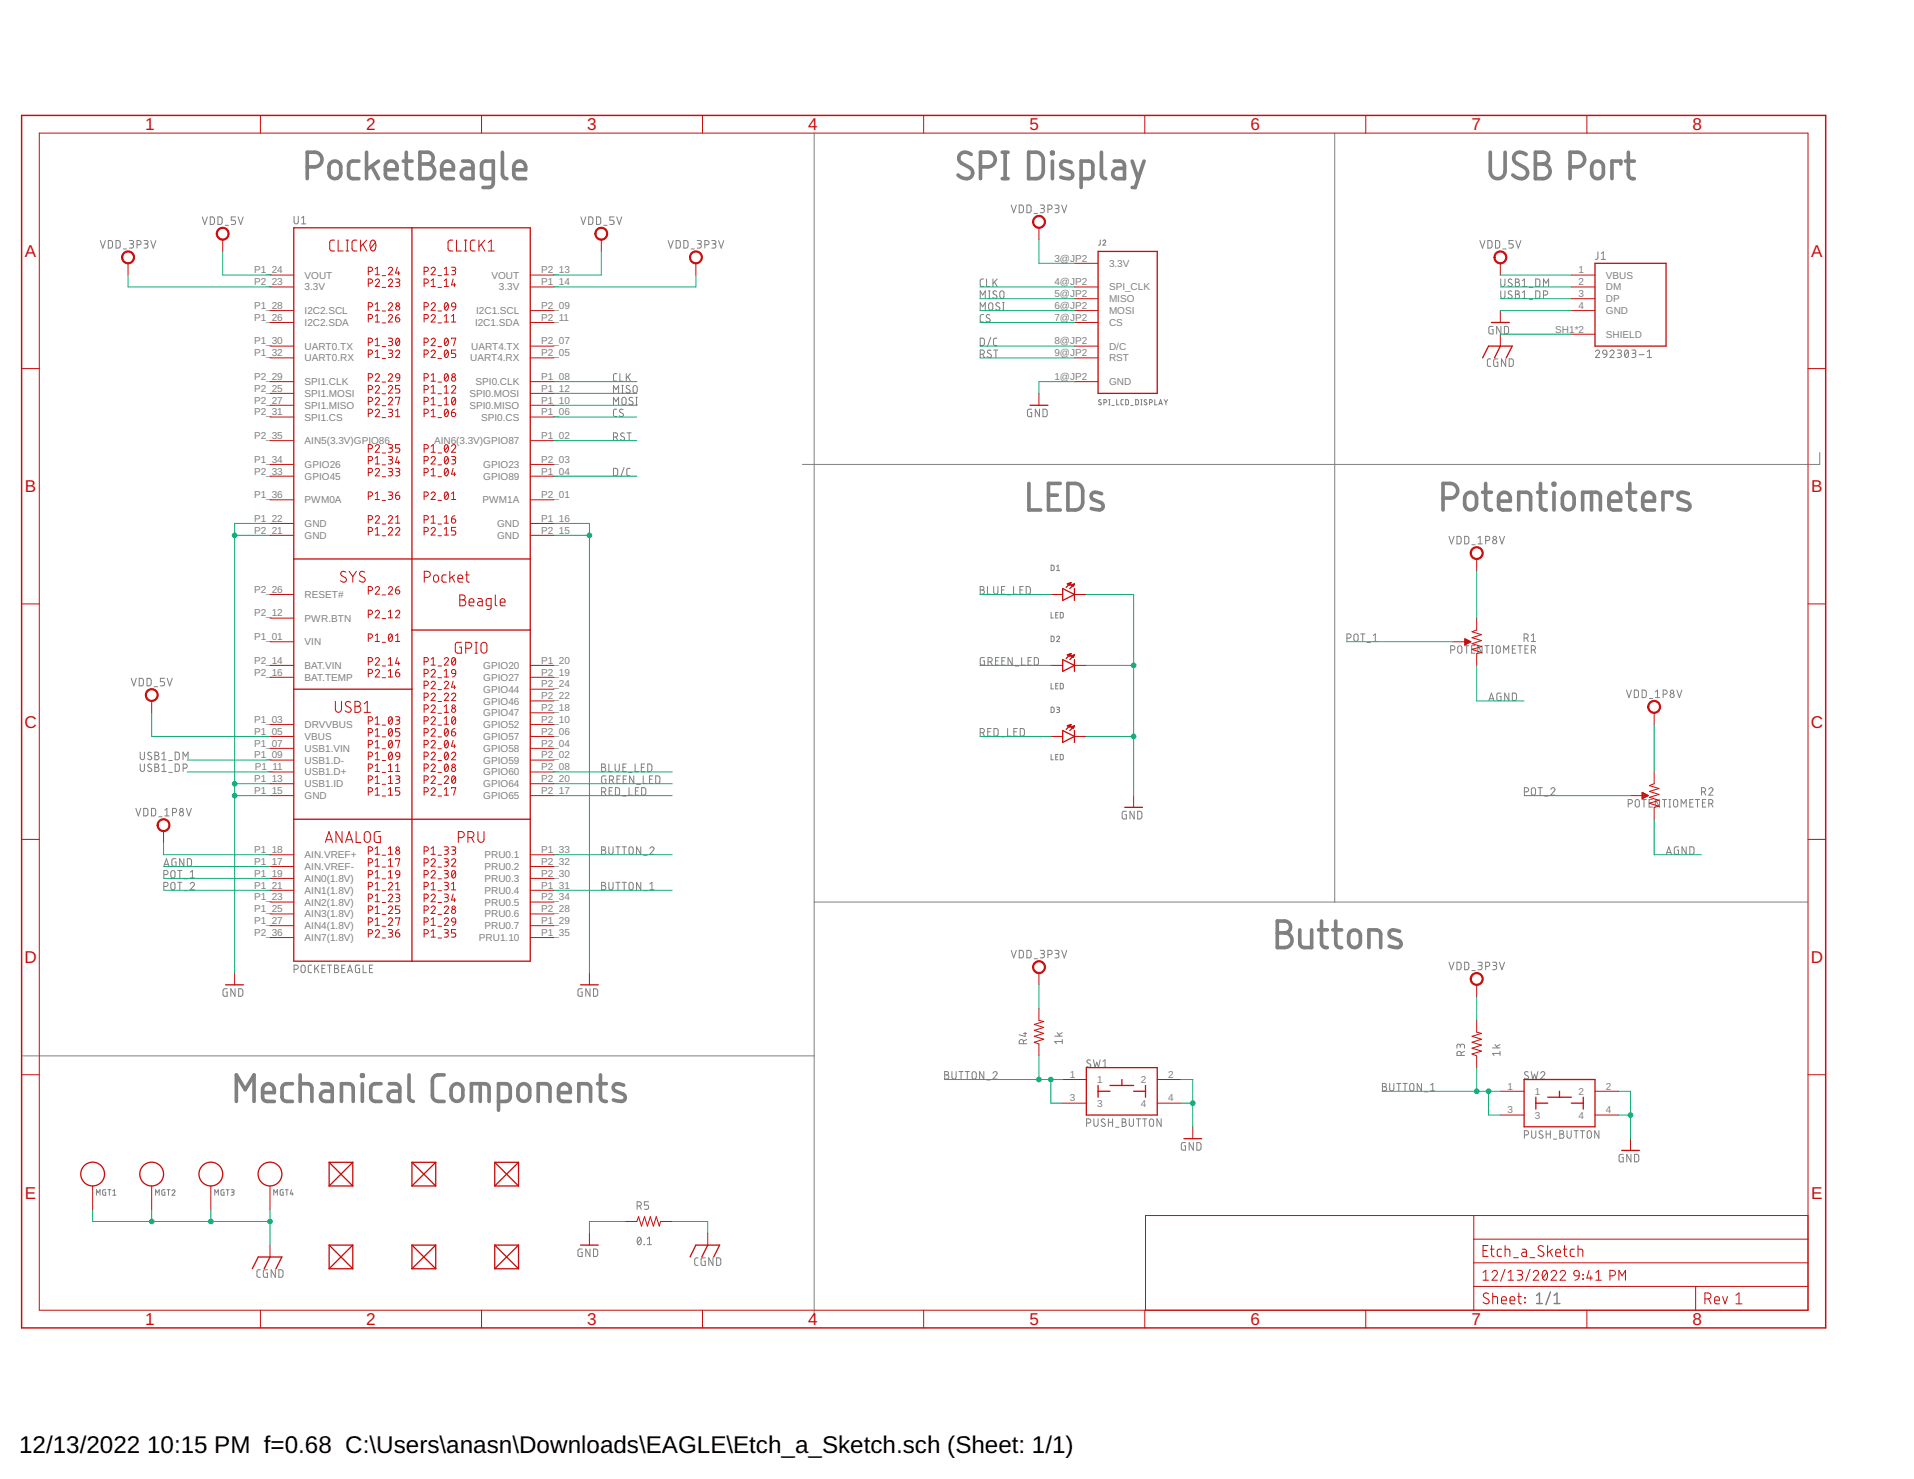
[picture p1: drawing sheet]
<svg xmlns="http://www.w3.org/2000/svg" width="279mm" height="216mm" viewBox="0 0 279 216" stroke-linecap="round" stroke-linejoin="round" font-family="sans-serif">
<defs><g id="words">
<g font-size="3.5">
<text x="2.8" y="212.1">12/13/2022</text>
<text x="21.5" y="212.1">10:15 PM f=0.68 C:\Users\anasn\Downloads\EAGLE\Etch_a_Sketch.sch (Sheet: 1/1)</text>
</g>
<g font-size="2.5" fill="#c90d0c">
<text x="21.2" y="19">1</text>
<text x="53.5" y="19">2</text>
<text x="85.7" y="19">3</text>
<text x="118" y="19">4</text>
<text x="150.3" y="19">5</text>
<text x="182.5" y="19">6</text>
<text x="214.8" y="19">7</text>
<text x="247.1" y="19">8</text>
<text x="3.6" y="37.5">A</text>
<text x="264.4" y="37.5">A</text>
<text x="3.6" y="71.9">B</text>
<text x="264.4" y="71.9">B</text>
<text x="3.6" y="106.2">C</text>
<text x="264.3" y="106.2">C</text>
<text x="3.6" y="140.6">D</text>
<text x="264.3" y="140.6">D</text>
<text x="3.6" y="175">E</text>
<text x="264.4" y="175">E</text>
<text x="21.2" y="193.4">1</text>
<text x="53.5" y="193.4">2</text>
<text x="85.7" y="193.4">3</text>
<text x="118" y="193.4">4</text>
<text x="150.3" y="193.4">5</text>
<text x="182.5" y="193.4">6</text>
<text x="214.8" y="193.4">7</text>
<text x="247.1" y="193.4">8</text>
</g>
<g font-size="1.5" fill="#808080">
<text x="37.1" y="39.9">P1_24</text>
<text x="37.1" y="41.6">P2_23</text>
<text x="44.5" y="40.7">VOUT</text>
<text x="71.7" y="40.7">VOUT</text>
<text x="79" y="41.6">P1_14</text>
<text x="79" y="39.9">P2_13</text>
<text x="153.9" y="41.6">4@JP2</text>
<text x="153.9" y="38.2">3@JP2</text>
<text x="161.9" y="39">3.3V</text>
<text x="230.4" y="39.9">1</text>
<text x="230.4" y="41.6">2</text>
<text x="234.4" y="40.7">VBUS</text>
<text x="37.1" y="46.8">P1_26</text>
<text x="37.1" y="45.1">P1_28</text>
<text x="44.5" y="47.6">I2C2.SDA</text>
<text x="44.5" y="45.9">I2C2.SCL</text>
<text x="44.5" y="42.4">3.3V</text>
<text x="69.3" y="47.6">I2C1.SDA</text>
<text x="69.5" y="45.9">I2C1.SCL</text>
<text x="72.8" y="42.4">3.3V</text>
<text x="79" y="45.1">P2_09</text>
<text x="79" y="46.8">P2_11</text>
<text x="153.9" y="46.8">7@JP2</text>
<text x="153.9" y="45.1">6@JP2</text>
<text x="153.9" y="43.4">5@JP2</text>
<text x="161.9" y="47.6">CS</text>
<text x="161.9" y="45.9">MOSI</text>
<text x="161.9" y="44.1">MISO</text>
<text x="161.9" y="42.4">SPI_CLK</text>
<text x="230.4" y="43.4">3</text>
<text x="230.4" y="45.1">4</text>
<text x="234.4" y="42.4">DM</text>
<text x="234.4" y="44.1">DP</text>
<text x="234.4" y="45.9">GND</text>
<text x="37.1" y="50.3">P1_30</text>
<text x="37.1" y="52">P1_32</text>
<text x="44.5" y="51">UART0.TX</text>
<text x="44.5" y="52.8">UART0.RX</text>
<text x="68.6" y="52.8">UART4.RX</text>
<text x="68.8" y="51">UART4.TX</text>
<text x="79" y="52">P2_05</text>
<text x="79" y="50.3">P2_07</text>
<text x="153.9" y="52">9@JP2</text>
<text x="153.9" y="50.3">8@JP2</text>
<text x="161.9" y="52.8">RST</text>
<text x="161.9" y="51">D/C</text>
<text x="227" y="48.6">SH1*2</text>
<text x="234.4" y="49.3">SHIELD</text>
<text x="37.1" y="57.2">P2_25</text>
<text x="37.1" y="58.9">P2_27</text>
<text x="37.1" y="55.5">P2_29</text>
<text x="44.5" y="57.9">SPI1.MOSI</text>
<text x="44.5" y="59.7">SPI1.MISO</text>
<text x="44.5" y="56.2">SPI1.CLK</text>
<text x="68.5" y="59.7">SPI0.MISO</text>
<text x="68.5" y="57.9">SPI0.MOSI</text>
<text x="69.4" y="56.2">SPI0.CLK</text>
<text x="79" y="55.5">P1_08</text>
<text x="79" y="58.9">P1_10</text>
<text x="79" y="57.2">P1_12</text>
<text x="153.9" y="55.5">1@JP2</text>
<text x="161.9" y="56.2">GND</text>
<text x="37.1" y="60.6">P2_31</text>
<text x="37.1" y="64.1">P2_35</text>
<text x="44.5" y="61.4">SPI1.CS</text>
<text x="44.5" y="64.9">AIN5(3.3V)GPIO86</text>
<text x="63.4" y="64.9">AIN6(3.3V)GPIO87</text>
<text x="70.2" y="61.4">SPI0.CS</text>
<text x="79" y="64.1">P1_02</text>
<text x="79" y="60.6">P1_06</text>
<text x="37.1" y="67.5">P1_34</text>
<text x="37.1" y="69.3">P2_33</text>
<text x="44.5" y="68.3">GPIO26</text>
<text x="44.5" y="70">GPIO45</text>
<text x="70.6" y="70">GPIO89</text>
<text x="70.6" y="68.3">GPIO23</text>
<text x="79" y="69.3">P1_04</text>
<text x="79" y="67.5">P2_03</text>
<text x="37.1" y="76.2">P1_22</text>
<text x="37.1" y="72.7">P1_36</text>
<text x="37.1" y="77.9">P2_21</text>
<text x="44.5" y="76.9">GND</text>
<text x="44.5" y="73.5">PWM0A</text>
<text x="70.4" y="73.5">PWM1A</text>
<text x="72.6" y="76.9">GND</text>
<text x="79" y="76.2">P1_16</text>
<text x="79" y="72.7">P2_01</text>
<text x="79" y="77.9">P2_15</text>
<text x="44.5" y="78.7">GND</text>
<text x="72.6" y="78.7">GND</text>
<text x="37.1" y="90">P2_12</text>
<text x="37.1" y="86.5">P2_26</text>
<text x="44.5" y="87.3">RESET#</text>
<text x="37.1" y="93.4">P1_01</text>
<text x="44.5" y="94.2">VIN</text>
<text x="44.5" y="90.8">PWR.BTN</text>
<text x="37.1" y="96.9">P2_14</text>
<text x="37.1" y="98.6">P2_16</text>
<text x="44.5" y="97.7">BAT.VIN</text>
<text x="44.5" y="99.4">BAT.TEMP</text>
<text x="70.6" y="97.7">GPIO20</text>
<text x="70.6" y="99.4">GPIO27</text>
<text x="70.6" y="101.1">GPIO44</text>
<text x="79" y="96.9">P1_20</text>
<text x="79" y="98.6">P2_19</text>
<text x="79" y="100.4">P2_24</text>
<text x="37.1" y="105.5">P1_03</text>
<text x="37.1" y="107.3">P1_05</text>
<text x="44.5" y="106.3">DRVVBUS</text>
<text x="70.6" y="106.3">GPIO52</text>
<text x="70.6" y="104.6">GPIO47</text>
<text x="70.6" y="102.8">GPIO46</text>
<text x="79" y="107.3">P2_06</text>
<text x="79" y="105.5">P2_10</text>
<text x="79" y="103.8">P2_18</text>
<text x="79" y="102.1">P2_22</text>
<text x="37.1" y="109">P1_07</text>
<text x="37.1" y="110.7">P1_09</text>
<text x="37.2" y="112.4">P1_11</text>
<text x="44.5" y="108">VBUS</text>
<text x="44.5" y="109.7">USB1.VIN</text>
<text x="44.5" y="111.5">USB1.D-</text>
<text x="44.5" y="113.2">USB1.D+</text>
<text x="70.6" y="111.5">GPIO59</text>
<text x="70.6" y="109.8">GPIO58</text>
<text x="70.6" y="108">GPIO57</text>
<text x="70.6" y="113.2">GPIO60</text>
<text x="79" y="110.7">P2_02</text>
<text x="79" y="109">P2_04</text>
<text x="79" y="112.4">P2_08</text>
<text x="37.1" y="114.2">P1_13</text>
<text x="37.1" y="115.9">P1_15</text>
<text x="44.5" y="114.9">USB1.ID</text>
<text x="44.5" y="116.7">GND</text>
<text x="70.6" y="116.7">GPIO65</text>
<text x="70.6" y="114.9">GPIO64</text>
<text x="79" y="115.9">P2_17</text>
<text x="79" y="114.2">P2_20</text>
<text x="37.1" y="124.5">P1_18</text>
<text x="44.5" y="125.3">AIN.VREF+</text>
<text x="70.7" y="125.3">PRU0.1</text>
<text x="79" y="124.5">P1_33</text>
<text x="37.1" y="126.3">P1_17</text>
<text x="37.1" y="128">P1_19</text>
<text x="37.1" y="129.7">P1_21</text>
<text x="37.1" y="131.4">P1_23</text>
<text x="44.5" y="127">AIN.VREF-</text>
<text x="44.5" y="128.7">AIN0(1.8V)</text>
<text x="44.5" y="130.5">AIN1(1.8V)</text>
<text x="70.7" y="130.5">PRU0.4</text>
<text x="70.7" y="128.7">PRU0.3</text>
<text x="70.7" y="127">PRU0.2</text>
<text x="79" y="129.7">P1_31</text>
<text x="79" y="128">P2_30</text>
<text x="79" y="126.3">P2_32</text>
<text x="79" y="131.4">P2_34</text>
<text x="37.1" y="133.2">P1_25</text>
<text x="37.1" y="134.9">P1_27</text>
<text x="37.1" y="136.6">P2_36</text>
<text x="44.5" y="132.2">AIN2(1.8V)</text>
<text x="44.5" y="133.9">AIN3(1.8V)</text>
<text x="44.5" y="135.7">AIN4(1.8V)</text>
<text x="44.5" y="137.4">AIN7(1.8V)</text>
<text x="69.9" y="137.4">PRU1.10</text>
<text x="70.7" y="135.7">PRU0.7</text>
<text x="70.7" y="133.9">PRU0.6</text>
<text x="70.7" y="132.2">PRU0.5</text>
<text x="79" y="134.9">P1_29</text>
<text x="79" y="136.6">P1_35</text>
<text x="79" y="133.2">P2_28</text>
<text x="156.2" y="157.3">1</text>
<text x="156.2" y="160.8">3</text>
<text x="160.2" y="158.1">1</text>
<text x="160.2" y="161.6">3</text>
<text x="166.5" y="158.1">2</text>
<text x="166.5" y="161.6">4</text>
<text x="170.5" y="157.3">2</text>
<text x="170.5" y="160.8">4</text>
<text x="220.1" y="159.1">1</text>
<text x="224.1" y="159.8">1</text>
<text x="230.4" y="159.8">2</text>
<text x="234.4" y="159.1">2</text>
<text x="220.1" y="162.5">3</text>
<text x="224.1" y="163.3">3</text>
<text x="230.4" y="163.3">4</text>
<text x="234.4" y="162.5">4</text>
</g>
</g></defs>
<g fill="none" stroke="#808080" stroke-width=".15">
<path d="M118.9 19.4v172.7M194.8 19.4v112.3M14.6 35.1l.4 1.1 .4-1.1M15.8 35.1h.4l.2 .2v.6l-.2 .3h-.4zM16.9 35.1h.5l.1 .2v.6l-.1 .3h-.5zM18 36.3h.5M18.9 35.1h.5l.1 .2-.1 .3h-.4M19.2 35.6h.1a.3 .3 0 0 1 .2 .4 .3 .3 0 0 1-.3 .2h-.3M20 35.7h.3a.31 .31 0 0 0 .3-.3 .31 .31 0 0 0-.3-.3h-.3v1.1M21 35.1h.5l.1 .2-.1 .3h-.4M21.3 35.6h.1a.3 .3 0 0 1 .2 .4 .3 .3 0 0 1-.3 .2h-.3M22 35.1l.4 1.1 .4-1.1"/>
<path d="M29.5 31.7l.4 1.1 .4-1.1M30.7 31.7h.4l.2 .3v.5l-.2 .2-.4 .1zM31.8 31.7h.4l.2 .2v.6l-.2 .2-.4 .1zM32.9 32.9h.5M34.4 31.7h-.6v.5h.3a.32 .32 0 0 1 .3 .3 .32 .32 0 0 1-.3 .3h-.3M34.8 31.7l.3 1.1 .4-1.1M42.9 31.6v.8a.31 .31 0 0 0 .3 .3 .31 .31 0 0 0 .3-.3v-.8M44 31.8l.3-.2v1.1M44 32.7h.6M84.8 31.7l.4 1.1 .3-1.1M85.9 31.7h.5l.1 .2 .1 .6-.2 .2-.5 .1zM87.1 31.7h.4l.2 .2v.6l-.2 .2-.4 .1z"/>
<path d="M88.1 32.9h.5M89.6 31.7h-.6v.5h.4a.31 .31 0 0 1 .2 .3 .31 .31 0 0 1-.2 .3h-.4M90 31.7l.4 1.1 .4-1.1M97.5 35.1l.4 1.1 .4-1.1M98.7 35.1h.4l.2 .2v.6l-.2 .3h-.4zM99.8 35.1h.4l.2 .2v.6l-.2 .3h-.4zM100.9 36.3h.5M101.8 35.1h.5l.1 .2-.1 .3h-.4M102.1 35.6h.1a.3 .3 0 0 1 .2 .4 .3 .3 0 0 1-.3 .2h-.3M102.9 35.7h.3a.31 .31 0 0 0 .3-.3 .31 .31 0 0 0-.3-.3h-.3v1.1M103.9 35.1h.5l.1 .2-.1 .3h-.4M104.2 35.6a.31 .31 0 0 1 .3 .3 .31 .31 0 0 1-.3 .3h-.3"/>
<path d="M104.9 35.1l.4 1.1 .3-1.1M147.6 29.9l.4 1.2 .4-1.2M148.8 29.9l.4 .1 .2 .1v.8l-.3 .2h-.3zM149.9 29.9l.4 .1 .2 .1v.8l-.3 .2h-.3zM151 31.2h.4M151.8 29.9l.5 .1 .2 .1-.2 .3h-.3M152.2 30.4a.31 .31 0 0 1 .3 .3 .31 .31 0 0 1-.3 .4h-.4M153 30.5h.3a.31 .31 0 0 0 .3-.3 .31 .31 0 0 0-.3-.3h-.3v1.2M154 29.9l.5 .1 .1 .1-.1 .3h-.4M154.3 30.4a.31 .31 0 0 1 .3 .3 .31 .31 0 0 1-.3 .4h-.3M155 29.9l.4 1.2 .3-1.2M160.6 35v.7l-.2 .1"/>
<path d="M161 35.2a.21 .21 0 0 1 .3-.2 .21 .21 0 0 1 .1 .4l-.4 .4h.4M216 35.1l.4 1.1 .4-1.1M217.2 35.1h.4l.2 .2v.6l-.2 .3h-.4zM218.3 35.1h.5l.1 .2v.6l-.1 .3h-.5zM219.4 36.3h.5M220.9 35.1h-.6v.5h.3a.31 .31 0 0 1 .3 .3 .31 .31 0 0 1-.3 .3h-.3M221.3 35.1l.3 1.1 .4-1.1M233.3 36.8l-.1 .9-.3 .2M233.7 37.9h.7M233.7 37l.3-.2v1.1M89.6 57.4v-1.1l.3 .6 .4-.6v1.1M89.6 59.1v-1.1l.3 .6 .4-.6v1.1"/>
<path d="M90 54.5l-.3 .1-.1 .2v.8h.4M90 59.7l-.3 .1-.1 .2v.7l.1 .1h.3M90.5 54.5v1.1h.5M90.8 57.4h.2M90.8 56.3h.2M90.9 56.3v1.1M90.9 58.1a.31 .31 0 0 1 .3-.1 .31 .31 0 0 1 .2 .3v.6a.31 .31 0 0 1-.4 .2 .31 .31 0 0 1-.2-.3zM91 59.8l-.4-.1-.2 .3 .2 .2 .4 .3a.32 .32 0 0 1-.2 .3 .32 .32 0 0 1-.4-.1M91.4 54.5v1.1M91.7 55l.3 .6M91.9 56.4l-.3-.1-.2 .2v.1l.5 .3a.3 .3 0 0 1-.1 .5 .3 .3 0 0 1-.4-.2M92 54.5l-.6 .7"/>
<path d="M92.4 58.1l-.4-.1-.2 .3 .2 .2 .3 .1a.28 .28 0 0 1 0 .4 .28 .28 0 0 1-.4 0l-.1-.1M92.5 56.3a.31 .31 0 0 1 .3 0 .31 .31 0 0 1 .2 .3v.6a.3 .3 0 0 1-.4 .2 .3 .3 0 0 1-.2-.3zM92.8 59.1h.2M92.8 58h.2M92.9 58v1.1M143.1 49.4h.4l.2 .2v.6l-.2 .2-.4 .1zM143.1 51.7h.4a.3 .3 0 0 0 .2-.4 .3 .3 0 0 0-.3-.2h-.3v1.1M143.1 43.6v-1.1l.3 .6 .4-.6v1.1M143.1 45.3v-1.1l.3 .6 .4-.6v1.1M143.4 51.7l.3 .5M143.6 40.7l-.4 .1-.1 .2 .1 .8h.4M143.6 45.9l-.4 .1-.1 .2 .1 .7 .4 .1"/>
<path d="M144 40.7v1.1h.5M144.3 43.6h.2M144.3 42.5h.2M144.4 42.5v1.1M144.4 44.3a.3 .3 0 0 1 .4-.1 .3 .3 0 0 1 .1 .3v.5a.31 .31 0 0 1-.3 .3 .31 .31 0 0 1-.3-.3v-.5zM144.5 46l-.4-.1-.1 .3 .1 .2 .4 .3a.32 .32 0 0 1-.2 .3 .32 .32 0 0 1-.4-.1M144.6 49.2l-.5 1.4M144.7 51.2l-.4-.1-.2 .2 .1 .2 .5 .3a.32 .32 0 0 1-.2 .4 .32 .32 0 0 1-.4-.2M144.9 40.7v1.1M145.1 51.1h.6M145.2 41.2l.4 .6M145.4 51.1v1.1"/>
<path d="M145.5 42.5h-.4l-.2 .2 .2 .2 .3 .2a.28 .28 0 0 1 0 .4 .28 .28 0 0 1-.4 0l-.1-.1M145.5 49.4h-.3l-.2 .2 .1 .8 .4 .1M145.6 40.7l-.7 .7M145.9 44.3a.27 .27 0 0 0-.4-.1 .27 .27 0 0 0 0 .4l.3 .2a.27 .27 0 0 1 .1 .4 .27 .27 0 0 1-.4 0l-.1-.1M146.1 42.5a.3 .3 0 0 1 .3 0 .3 .3 0 0 1 .2 .3v.5a.31 .31 0 0 1-.3 .3 .31 .31 0 0 1-.4-.3v-.5zM146.3 45.3h.3M146.3 44.2h.3M146.5 44.2v1.1M150.6 59.7l-.6 .1v.8l.2 .2h.4v-.6h-.2M151.7 59.7v1.1l-.6-1.1v1.1M152.3 59.7l.4 .1 .1 .1v.7l-.1 .2h-.4zM160.7 58.4h-.2l-.1 .1 .4 .3v.2l-.2 .1-.2-.1"/>
<path d="M161.1 58.8l.4-.1v-.3l-.4-.1v.8M161.9 58.3h.1M161.9 59.1h.1M161.9 58.3v.8M162.3 59.2h.3M163 58.3v.8h.3M164 58.3l-.3 .1-.1 .1 .1 .5 .3 .1M164.3 58.3l.4 .1v.5l-.1 .2h-.3zM165.1 59.2h.3M165.8 58.3l.4 .1v.5l-.1 .2h-.3zM166.5 58.3h.2M166.5 59.1h.2"/>
<path d="M166.6 58.3v.8M167.4 58.4h-.3l-.1 .1 .4 .3v.2l-.1 .1-.3-.1M167.8 58.8l.3-.1 .1-.2-.1-.1-.3-.1v.8M168.6 58.3v.8h.3M169.2 59.1l.2-.8 .3 .8M169.2 58.9h.4M169.9 58.3l.3 .4M170.2 58.7v.4M170.5 58.3l-.3 .4M217.6 52.4h-.4l-.1 .2v.7l.2 .2h.3M218 47.6l-.6 .2-.1 .7 .2 .2h.5v-.6h-.2M218.7 52.4h-.5l-.1 .1-.1 .7 .2 .3h.5v-.6h-.2"/>
<path d="M219.1 40.7v.8a.31 .31 0 0 0 .3 .3 .31 .31 0 0 0 .3-.3v-.8M219.1 42.5v.8a.31 .31 0 0 0 .3 .3 .31 .31 0 0 0 .3-.3v-.8M219.1 47.6v1.1l-.6-1.1v1.1M219.6 47.6l.4 .1 .2 .1v.8l-.2 .1h-.4zM219.8 52.4v1.1l-.6-1.1v1.1M220.3 52.4h.4l.2 .2v.6l-.2 .3h-.4zM220.7 40.8a.27 .27 0 0 0-.4 0 .27 .27 0 0 0 0 .4l.3 .2a.27 .27 0 0 1 .1 .4 .27 .27 0 0 1-.5 0l-.1-.1M220.7 42.5h-.3l-.2 .1 .1 .3 .3 .2a.28 .28 0 0 1 .1 .4 .28 .28 0 0 1-.5 0l-.1-.1M221.2 40.7l.5 .1v.3l-.2 .1a.31 .31 0 0 1 .3 .3 .31 .31 0 0 1-.3 .3h-.3zM221.2 42.5h.5v.4h-.2a.31 .31 0 0 1 .3 .4 .31 .31 0 0 1-.3 .3h-.3zM221.2 41.2h.3M221.2 42.9h.3"/>
<path d="M222.2 41l.3-.3v1.1M222.2 42.7l.3-.2v1.1M222.2 41.8h.6M222.2 43.6h.6M223.2 42h.5M223.2 43.7h.5M224.2 40.7h.4l.2 .2v.6l-.2 .3h-.4zM224.2 42.5h.4l.2 .2v.6l-.2 .2-.4 .1zM225.3 43.1l.5-.1a.3 .3 0 0 0 .1-.3 .3 .3 0 0 0-.3-.2h-.3v1.1M225.3 41.8v-1.1l.4 .6 .4-.6v1.1M232.9 51.3a.3 .3 0 0 1 .4-.2 .3 .3 0 0 1 .1 .5l-.5 .6h.6M234.1 51.2a.31 .31 0 0 1 .3-.1 .31 .31 0 0 1 .2 .3v.3h-.5l-.1-.2z"/>
<path d="M234.6 51.7l-.1 .3-.4 .2M235 51.3a.3 .3 0 0 1 .4-.2 .3 .3 0 0 1 .1 .5l-.5 .6h.6M236.1 51.1h.5l.1 .2-.1 .3h-.4M236.4 51.6a.31 .31 0 0 1 .3 .3 .31 .31 0 0 1-.3 .3h-.3M237.3 51.2l.1-.1a.66 .66 0 0 1 0 1.1 .69 .69 0 0 1-.1-1zM237.7 51.3l-.5 .6M238.2 51.1h.5l.1 .2-.1 .3h-.4M238.5 51.6a.31 .31 0 0 1 .3 .3 .31 .31 0 0 1-.3 .3h-.3M239.3 51.8h.7M240.5 52.2h.6M240.5 51.3l.3-.2v1.1M89.6 68.4h.4l.1 .1v.8l-.1 .1-.4 .1z"/>
<path d="M89.6 63.8h.3a.31 .31 0 0 0 .3-.3 .31 .31 0 0 0-.3-.3h-.3v1.1M89.9 63.8l.3 .5M91.1 68.2l-.5 1.4M91.1 63.3l-.3-.1-.2 .2 .1 .2 .4 .2a.28 .28 0 0 1 0 .4 .28 .28 0 0 1-.4 0l-.1-.1M91.5 63.2h.6M91.8 63.2v1.1M92 68.4h-.4l-.1 .2v.7l.2 .1 .3 .1M211.5 78.3l.4 1.1 .4-1.1M212.7 78.3h.4l.2 .3v.5l-.2 .3h-.4zM213.8 78.3h.4l.2 .2v.7l-.2 .2h-.4zM214.9 79.5h.4M215.8 79.4h.6"/>
<path d="M215.8 78.5l.3-.2v1.1M216.9 78.9h.3a.31 .31 0 0 0 .3-.3 .31 .31 0 0 0-.3-.3h-.3v1.1M218.9 78.3l.3 1.1 .4-1.1M265.6 66.1v1.7h-148.5M19.2 99l.3 1.1 .4-1.1M20.3 99h.4l.2 .2v.7l-.2 .2h-.4zM21.5 99h.4l.2 .3v.5l-.2 .3h-.4zM24 99h-.6v.5h.4a.31 .31 0 0 1 .2 .3 .31 .31 0 0 1-.2 .3h-.4M24.4 99l.4 1.1 .3-1.1M143.1 85.6l.5 .1v.2l-.2 .2a.31 .31 0 0 1 .3 .3 .31 .31 0 0 1-.3 .3h-.3zM143.1 86.1h.3M143.7 96h-.5l-.1 .1 .1 .9 .5 .1v-.6h-.2"/>
<path d="M144.1 85.6v1.1h.5M144.2 96.6h.3a.31 .31 0 0 0 .4-.3 .31 .31 0 0 0-.4-.3h-.3v1.1M144.6 96.6l.2 .5M145.1 85.6v1a.31 .31 0 0 0 .3 .1 .31 .31 0 0 0 .3-.3v-.8M145.3 96.5h.4M145.8 96h-.5v1.1h.5M146.2 86.1h.4M146.2 96.5h.4M146.7 85.6h-.5v1.1h.5M146.7 96h-.5v1.1h.5M147 86.8h.5M147.8 96v1.1l-.6-1.1v1.1"/>
<path d="M148 85.6v1.1h.5M148.2 97.2h.5M148.9 86.1h.3M149.1 96v1.1h.5M149.4 85.6h-.5v1.1h.5M149.8 85.6h.4l.2 .2v.8l-.3 .1h-.3zM150.1 96.5h.3M150.6 96h-.5v1.1h.5M151 96h.4l.2 .2v.6l-.2 .3h-.4zM153.4 82.5l.4 .1 .1 .5-.1 .2h-.4zM153.4 92.9h.4l.1 .2-.1 .4-.2 .2h-.2zM153.4 89.4v.8h.4"/>
<path d="M153.4 99.8v.8h.4M154.1 89.8h.3M154.2 93a.22 .22 0 0 1 .4-.1 .22 .22 0 0 1 0 .3l-.4 .5h.5M154.2 83.3h.5M154.2 82.7l.3-.2v.8M154.5 89.4h-.4v.8h.4M154.5 99.8h-.4v.8h.4M154.8 89.4l.4 .1v.6l-.2 .1h-.2zM154.8 99.8l.4 .1v.5l-.1 .1-.3 .1zM196.6 93.2l.5-.1a.3 .3 0 0 0 .1-.3 .3 .3 0 0 0-.3-.3h-.3v1.1M197.8 92.6a.3 .3 0 0 1 .3 0 .3 .3 0 0 1 .1 .2v.5a.31 .31 0 0 1-.3 .3 .31 .31 0 0 1-.3-.3v-.5zM198.6 92.5h.6"/>
<path d="M198.9 92.5v1.1M199.6 93.8h.5M200.5 93.6h.6M200.5 92.8l.3-.3v1.1M211.8 94.9h.3a.31 .31 0 0 0 .3-.3 .31 .31 0 0 0-.3-.3h-.3v1.1M212.9 94.3h.1a.28 .28 0 0 1 .4 .3v.5a.31 .31 0 0 1-.3 .3 .31 .31 0 0 1-.3-.3v-.5zM213.8 94.3h.6M214.1 94.3v1.1M214.8 94.7h.4M215.3 94.3h-.5v1.1h.5M216.3 94.3v1.1l-.6-1.1v1.1M216.8 94.3h.6"/>
<path d="M217.1 94.3v1.1M217.7 94.3h.3M217.7 95.4h.3M217.8 94.3v1.1M218.5 94.3h.1a.3 .3 0 0 1 .4 .3v.6a.3 .3 0 0 1-.4 .2 .3 .3 0 0 1-.2-.3zM219.5 95.4v-1.1l.4 .6 .3-.6v1.1M220.8 94.7h.3M221.3 94.3h-.5v1.1h.5M221.6 94.3h.6M221.9 94.3v1.1M222.5 93.2h.3a.31 .31 0 0 0 .3-.4 .31 .31 0 0 0-.3-.3h-.3v1.1M222.6 94.7h.4"/>
<path d="M222.8 93.2l.3 .4M223.1 94.3h-.5v1.1h.5M223.5 94.9h.3a.31 .31 0 0 0 .3-.3 .31 .31 0 0 0-.3-.3h-.3v1.1M223.5 93.6h.7M223.5 92.8l.3-.3v1.1M223.9 94.9l.3 .5M19.8 118l.4 1.1 .4-1.1M20.5 109.8v.8a.31 .31 0 0 0 .3 .3 .31 .31 0 0 0 .3-.3v-.8M20.5 111.5v1a.3 .3 0 0 0 .3 .1 .3 .3 0 0 0 .3-.3v-.8M21 118h.4l.2 .2v.6l-.2 .3h-.4zM22.1 109.9l-.4-.1-.1 .2 .1 .3 .3 .1a.27 .27 0 0 1 .1 .5 .27 .27 0 0 1-.4-.1l-.2-.1M22.1 111.6l-.4-.1-.1 .3 .1 .2 .3 .2a.28 .28 0 0 1 .1 .4 .28 .28 0 0 1-.4 0l-.2-.1"/>
<path d="M22.1 118h.4l.2 .2v.6l-.2 .3h-.4zM22.5 100.2h.5M22.6 109.8l.5 .1 .1 .2-.3 .2a.31 .31 0 0 1 .3 .3 .31 .31 0 0 1-.3 .3h-.3zM22.6 111.5l.5 .1v.3l-.2 .1 .2 .1a.3 .3 0 0 1 .1 .3 .3 .3 0 0 1-.3 .2h-.3zM22.6 112h.3M22.6 110.3h.3M23.2 119.2h.5M23.6 110.9h.6M23.6 112.6h.6M23.6 110l.3-.2v1.1M23.6 111.8l.3-.3v1.1M24.1 119.1h.6"/>
<path d="M24.1 118.3l.3-.3v1.1M24.6 112.8h.5M24.6 111h.5M25.2 118.6h.3a.31 .31 0 0 0 .3-.3 .31 .31 0 0 0-.3-.3h-.3v1.1M25.6 109.8h.3l.3 .2v.7l-.2 .2h-.4zM25.6 111.5h.4l.2 .2v.6l-.2 .3h-.4zM26.7 110.9v-1.1l.4 .6 .4-.6v1.1M26.7 112.1h.3a.31 .31 0 0 0 .3-.3 .31 .31 0 0 0-.3-.3h-.3v1.1M27.2 118l.4 1.1 .3-1.1M87.8 115.6h.3a.31 .31 0 0 0 .3-.3 .31 .31 0 0 0-.3-.3h-.3v1.1M87.8 111.5l.5 .1v.3l-.2 .1 .2 .1a.3 .3 0 0 1 .1 .3 .3 .3 0 0 1-.3 .2h-.3zM87.8 112h.3"/>
<path d="M88.2 115.6l.2 .5M88.4 113.3l-.5 .1-.1 .7 .2 .2 .4 .1v-.7h-.1M88.9 111.5v1.1h.5M88.9 115.5h.4M89 113.9l.4-.1a.3 .3 0 0 0 .2-.3 .3 .3 0 0 0-.3-.2h-.3v1.1M89.3 113.9l.3 .5M89.4 115h-.5v1.1h.5M89.8 111.5v1a.3 .3 0 0 0 .4 .1 .3 .3 0 0 0 .2-.3v-.8M89.8 115h.5l.1 .2v.6l-.1 .3h-.5zM90.1 113.7h.3M90.6 113.3h-.5v1.1h.5M90.9 116.2h.5"/>
<path d="M90.9 112h.4M91 113.7h.4M91.4 111.5h-.5v1.1h.5M91.5 113.3h-.5v1.1h.5M91.8 112.8h.5M91.8 115v1.1h.5M92.5 113.3v1.1l-.6-1.1v1.1M92.7 111.5v1.1h.5M92.8 115.5h.3M92.9 114.5h.6M93.2 115h-.4v1.1h.4M93.6 112h.4"/>
<path d="M93.7 115h.4l.2 .2v.6l-.2 .3h-.4zM93.9 113.3v1.1h.5M94.1 111.5h-.5v1.1h.5M94.6 111.5h.4l.1 .2 .1 .6-.2 .3h-.4zM94.8 113.7h.4M95.3 113.3h-.5v1.1h.5M95.7 113.3h.4l.2 .2v.7l-.2 .1-.4 .1zM143.1 107h.3a.31 .31 0 0 0 .3-.4 .31 .31 0 0 0-.3-.3h-.3v1.2M143.4 107l.3 .5M144.2 106.8h.3M144.7 106.3h-.5v1.2h.5M145.1 106.3l.4 .1 .2 .1v.8l-.3 .2h-.3z"/>
<path d="M146.2 107.6h.4M147.1 106.3v1.2h.5M148 106.8h.4M148.5 106.3h-.5v1.2h.5M148.9 106.3l.5 .1 .1 .1v.8l-.3 .2h-.3zM153.4 103.2l.4 .1 .1 .5-.1 .2h-.4zM153.4 110.1v.8h.4M154.1 100.1h.3M154.1 110.5h.3M154.2 103.2l.4 .1 .1 .1-.1 .1-.3 .1M154.5 103.6l.1 .1v.2l-.4 .1M154.5 110.1h-.4v.8h.4"/>
<path d="M154.8 110.1l.4 .1v.5l-.1 .2h-.3zM164.4 118.4h-.3l-.2 .2-.1 .7 .2 .2h.4v-.6h-.2M165.6 118.4v1.1l-.6-1.1v1.1M166.1 118.4h.4l.2 .2v.8l-.3 .1h-.3zM217.3 102.3l.4-1.1 .4 1.1M217.4 102h.6M219.1 101.2l-.6 .1v.7l.2 .3h.4v-.6h-.2M220.3 101.2v1.1l-.7-1.1v1.1M220.8 101.2h.4l.2 .2v.7l-.2 .2h-.4zM222.5 115.6h.3a.31 .31 0 0 0 .3-.3 .31 .31 0 0 0-.3-.3h-.3v1.1M223.6 115h.2a.3 .3 0 0 1 .4 .3l-.1 .6a.3 .3 0 0 1-.3 .2 .3 .3 0 0 1-.3-.3zM224.5 115h.6"/>
<path d="M224.8 115v1.1M225.5 116.2h.5M226.4 115.2a.3 .3 0 0 1 .4-.2 .3 .3 0 0 1 .1 .5l-.5 .6h.6M237.4 100.7l.4 1.1 .3-1.1M237.7 117.3h.4a.3 .3 0 0 0 .2-.4 .3 .3 0 0 0-.3-.2h-.3v1.1M238.6 100.7l.4 .1 .2 .1v.6l-.2 .3h-.4zM238.8 116.8a.3 .3 0 0 1 .3-.1 .3 .3 0 0 1 .2 .3v.5a.31 .31 0 0 1-.3 .3 .31 .31 0 0 1-.3-.3v-.5zM239.7 116.7h.6M239.7 100.7l.4 .1 .2 .1v.6l-.2 .3h-.4zM240 116.7v1.1M240.7 117.2h.4M240.8 102h.5"/>
<path d="M241.2 116.7h-.5v1.1h.5M241.7 101.8h.6M241.7 101l.3-.3v1.1M242.3 116.7v1.1l-.7-1.1v1.1M242.7 116.7h.6M242.8 101.3h.3a.31 .31 0 0 0 .3-.3 .31 .31 0 0 0-.3-.3h-.3v1.1M243 116.7v1.1M243.6 116.7h.3M243.6 117.8h.3M243.8 116.7v1.1M244.4 116.8a.31 .31 0 0 1 .3-.1 .31 .31 0 0 1 .2 .3v.5a.31 .31 0 0 1-.3 .3 .31 .31 0 0 1-.3-.3zM244.8 100.7l.4 1.1 .3-1.1"/>
<path d="M245.4 117.8v-1.1l.4 .6 .3-.6v1.1M246.7 117.2h.3M247.2 116.7h-.5v1.1h.5M247.5 116.7h.6M247.8 116.7v1.1M248.4 115.6h.3a.31 .31 0 0 0 .3-.3 .31 .31 0 0 0-.3-.3h-.3v1.1M248.5 117.2h.4M248.8 115.6l.2 .5M249 116.7h-.5v1.1h.5M249.4 117.3h.5a.3 .3 0 0 0 .1-.4 .3 .3 0 0 0-.3-.2h-.3v1.1M249.4 115.2a.29 .29 0 0 1 .5-.2 .29 .29 0 0 1 .1 .5l-.6 .6h.7M249.8 117.3l.3 .5"/>
<path d="M23.9 127.7h.3a.31 .31 0 0 0 .3-.3 .31 .31 0 0 0-.3-.3h-.3v1.1M23.9 129.4h.5a.3 .3 0 0 0 .1-.4 .3 .3 0 0 0-.3-.2h-.3v1.1M23.9 126.4l.4-1.1 .4 1.1M24 126.2h.6M25.1 127.1h.1a.28 .28 0 0 1 .3 .3v.5a.31 .31 0 0 1-.3 .3 .31 .31 0 0 1-.3-.3v-.5zM25.1 128.9a.3 .3 0 0 1 .3-.1 .3 .3 0 0 1 .1 .3v.5a.31 .31 0 0 1-.3 .3 .31 .31 0 0 1-.3-.3v-.5zM25.7 125.3l-.6 .2v.7l.1 .2h.5v-.6h-.2M25.9 128.8h.6M25.9 127.1h.6M26.2 127.1v1.1M26.2 128.8v1.1M26.8 125.3v1.1l-.6-1.1v1.1"/>
<path d="M26.9 130h.5M26.9 128.3h.5M27.3 125.3l.5 .1 .1 .1v.8l-.1 .1h-.5zM27.8 129a.3 .3 0 0 1 .4-.2 .3 .3 0 0 1 .1 .5l-.5 .6h.6M27.8 127.3l.3-.2v1.1M27.8 128.2h.6M87.8 128.8l.5 .1v.3l-.2 .1h.2a.31 .31 0 0 1 .1 .4 .31 .31 0 0 1-.3 .2h-.3zM87.8 123.6l.5 .1v.3l-.2 .1h.2a.3 .3 0 0 1 .1 .4 .3 .3 0 0 1-.3 .2h-.3zM87.8 129.3h.3M87.8 124.1h.3M88.9 128.8v.8a.31 .31 0 0 0 .3 .3 .31 .31 0 0 0 .3-.3v-.8M88.9 123.6v.8a.31 .31 0 0 0 .3 .3 .31 .31 0 0 0 .3-.3v-.8"/>
<path d="M89.9 128.8h.6M89.9 123.6h.6M90.2 123.6v1.1M90.2 128.8v1.1M90.8 128.8h.6M90.8 123.6h.6M91.1 123.6v1.1M91.1 128.8v1.1M91.9 128.9a.31 .31 0 0 1 .4-.1 .31 .31 0 0 1 .1 .3v.6a.3 .3 0 0 1-.3 .2 .3 .3 0 0 1-.3-.3zM91.9 123.7a.31 .31 0 0 1 .4-.1 .31 .31 0 0 1 .1 .3v.6a.3 .3 0 0 1-.3 .2 .3 .3 0 0 1-.3-.3zM93.5 123.6v1.1l-.6-1.1v1.1M93.5 128.8v1.1l-.6-1.1v1.1"/>
<path d="M94 130h.5M94 124.8h.5M94.9 123.9a.3 .3 0 0 1 .4-.3 .3 .3 0 0 1 .1 .5l-.5 .6h.6M94.9 129l.3-.2v1.1M94.9 129.9h.6M118.9 131.7h145M147.6 138.7l.4 1.1 .4-1.1M148.8 138.7h.4l.2 .2v.6l-.2 .3h-.4zM149.9 138.7h.4l.2 .2v.6l-.2 .3h-.4zM151 140h.4M151.8 138.7h.5l.2 .2-.2 .3h-.3M152.2 139.2l.1 .1a.3 .3 0 0 1 .2 .3 .3 .3 0 0 1-.3 .2h-.4"/>
<path d="M153 139.3h.3a.31 .31 0 0 0 .3-.3 .31 .31 0 0 0-.3-.3h-.3v1.1M154 138.7h.5l.1 .2-.1 .3h-.4M154.3 139.2a.31 .31 0 0 1 .3 .3 .31 .31 0 0 1-.3 .3h-.3M155 138.7l.4 1.1 .3-1.1M243.2 124.7l.4-1.1 .4 1.1M243.3 124.4h.6M245 123.6h-.4l-.2 .1 .1 1h.5v-.6h-.2M246.1 123.6v1.1l-.6-1.1v1.1M246.7 123.6h.4l.2 .2v.6l-.2 .3h-.4zM3.2 154.1h115.7M33.2 144.3h-.4l-.2 .2v.7v.2h.6v-.6h-.2M34.3 144.3v1.1l-.6-1.1v1.1"/>
<path d="M34.8 144.3l.5 .1 .1 .1 .1 .6-.2 .3h-.5zM42.9 141.5h.3a.31 .31 0 0 0 .3-.3 .31 .31 0 0 0-.3-.3h-.3v1.1M44 140.9a.31 .31 0 0 1 .4 0 .31 .31 0 0 1 .2 .3l-.1 .6a.3 .3 0 0 1-.3 .2 .3 .3 0 0 1-.3-.3zM45.5 140.9h-.4l-.1 .2 .1 .8 .4 .1M45.9 140.9v1.1M46.2 141.3l.3 .7M46.5 140.9l-.6 .7M47 141.4h.3M47.5 140.9h-.5v1.1h.5M47.8 140.9h.6M48.1 140.9v1.1M48.8 140.9l.5 .1v.3l-.2 .1h.2a.3 .3 0 0 1 .1 .4 .3 .3 0 0 1-.3 .2h-.3z"/>
<path d="M48.8 141.4h.3M49.9 141.4h.3M50.4 140.9h-.5v1.1h.5M50.7 142l.4-1.1 .4 1.1M50.8 141.7h.6M52.5 140.9h-.5l-.1 .1v.9l.6 .1v-.6h-.2M53 140.9v1.1h.5M53.9 141.4h.4M54.4 140.9h-.5v1.1h.5M85 144.3h-.4l-.2 .2v.9h.6v-.6h-.2M86.1 144.3v1.1l-.6-1.1v1.1M86.6 144.3l.5 .1 .1 .1v.6l-.1 .3h-.5z"/>
<path d="M137.9 156.4l.5 .1v.3l-.2 .1 .1 .1a.3 .3 0 0 1 .2 .3 .3 .3 0 0 1-.3 .2h-.3zM137.9 156.9h.3M139 156.4v.8a.31 .31 0 0 0 .3 .3 .31 .31 0 0 0 .3-.3v-.8M140 156.4h.6M140.3 156.4v1.1M140.9 156.4h.6M141.2 156.4v1.1M142 156.5l.1-.1a.3 .3 0 0 1 .4 .3v.7a.3 .3 0 0 1-.4 .1 .3 .3 0 0 1-.2-.3zM143.6 156.4v1.1l-.6-1.1v1.1M144 157.6h.5M144.9 156.7a.3 .3 0 0 1 .5-.3 .3 .3 0 0 1 .1 .5l-.6 .6h.7M149.4 152.4v-.4a.31 .31 0 0 0-.3-.3 .31 .31 0 0 0-.3 .3v.4h1.1"/>
<path d="M149.4 150.9h.5M149.6 150.7v.6l-.8-.3M149.9 151.7l-.5 .3M154 151.3h1.1M154.3 150.7l.4 .6M155.1 152h-1.1l.2 .4M155.1 151.7v.7M155.1 150.7l-.5 .3M159.2 154.8l-.4-.1-.1 .2v.2l.4 .2a.31 .31 0 0 1 0 .5 .31 .31 0 0 1-.5-.1M159.6 154.7l.3 1.1 .2-.7 .3 .7 .2-1.1M161 154.9l.3-.2v1.1M161 155.8h.6"/>
<path d="M201.8 158.2h.5v.4h-.2a.31 .31 0 0 1 .3 .4 .31 .31 0 0 1-.3 .3h-.3zM201.8 158.6h.3M202.9 158.2v.7a.31 .31 0 0 0 .3 .4 .31 .31 0 0 0 .3-.4v-.7M203.9 158.2h.6M204.2 158.2v1.1M204.8 158.2h.6M205.1 158.2v1.1M205.9 158.2a.3 .3 0 0 1 .3 0 .3 .3 0 0 1 .2 .3v.4a.31 .31 0 0 1-.3 .4 .31 .31 0 0 1-.3-.4v-.4zM207.5 158.2v1.1l-.6-1.1v1.1M207.9 159.4h.5M208.8 159.3h.6M208.8 158.4l.3-.2v1.1"/>
<path d="M211.5 140.5l.4 1.1 .4-1.1M212.7 140.5h.4l.2 .1v.6l-.2 .3-.4 .1zM213.2 152.7a.31 .31 0 0 1 .3-.3 .31 .31 0 0 1 .3 .3v.3M213.2 152.9l-.1-.4-.2-.1-.2 .1v.5M213.3 154.1v-.3a.31 .31 0 0 0-.3-.3 .31 .31 0 0 0-.3 .3v.3h1.1M213.8 153.5l-.5 .2M213.8 140.5h.4l.2 .1v.8l-.2 .1-.4 .1zM214.9 141.7h.4M215.8 140.5h.4l.2 .2-.2 .2h-.3M216.1 140.9a.31 .31 0 0 1 .3 .4 .31 .31 0 0 1-.3 .3h-.3M216.9 141.1h.3a.31 .31 0 0 0 .3-.3 .31 .31 0 0 0-.3-.3h-.3v1.1M217.9 153h1.1"/>
<path d="M217.9 140.5h.5l.1 .2-.1 .2h-.4M218.2 140.9a.31 .31 0 0 1 .3 .4 .31 .31 0 0 1-.3 .3h-.3M218.2 152.5l.4 .5M218.9 140.5l.3 1.1 .4-1.1M219 153.8h-1.1l.2 .3M219 153.5v.6M219 152.5l-.6 .3M223.1 156.5a.28 .28 0 0 0-.4 0 .28 .28 0 0 0 0 .4l.3 .2a.27 .27 0 0 1 0 .4 .27 .27 0 0 1-.4 0l-.1-.1M223.5 156.4l.3 1.1 .2-.7 .2 .7 .3-1.1M224.9 156.7a.3 .3 0 0 1 .4-.3 .3 .3 0 0 1 .1 .5l-.5 .6h.6M14.1 174.5v-.8l.2 .4 .3-.4v.8M15.4 173.7l-.4 .1 .1 .7h.3v-.5h-.1"/>
<path d="M15.7 173.7h.5M16 173.7v.8M16.5 174.5h.4M16.5 173.8l.2-.1v.8M22.7 174.5v-.8l.3 .4 .2-.4v.8M24.1 173.7l-.5 .1 .1 .7h.4v-.5h-.2M24.4 173.7h.4M24.6 173.7v.8M25.1 173.8a.22 .22 0 0 1 .3-.1 .22 .22 0 0 1 .1 .3l-.4 .5h.4M31.3 174.5v-.8l.3 .4 .3-.4v.8M32.7 173.7l-.4 .1v.7h.4v-.5h-.1M33 173.7h.5"/>
<path d="M33.2 173.7v.8M33.7 173.7h.4l.1 .1-.1 .2h-.3M34 174l.1 .1v.2l-.4 .2M40 174.5v-.8l.2 .4 .3-.4v.8M41.3 173.7l-.4 .1 .1 .7h.3v-.5h-.1M41.7 173.7h.4M41.9 173.7v.8M42.5 173.7l-.1 .6h.4M42.7 174.1v.4M93 176h.3a.31 .31 0 0 0 .3-.3 .31 .31 0 0 0-.3-.3h-.3v1.1M93.4 176l.2 .5M94.7 175.4h-.6v.5h.3a.31 .31 0 0 1 .3 .3 .31 .31 0 0 1-.3 .3h-.3"/>
<path d="M158.6 163.9h.3a.31 .31 0 0 0 .3-.3 .31 .31 0 0 0-.3-.3h-.3v1.1M159.7 163.3v.8a.31 .31 0 0 0 .3 .3 .31 .31 0 0 0 .3-.3v-.8M161.3 163.4l-.4-.1-.1 .3 .1 .2 .3 .2a.27 .27 0 0 1 .1 .4 .27 .27 0 0 1-.5 0l-.1-.1M161.8 163.3v1.1M161.8 163.8h.6M162.4 163.3v1.1M162.9 164.5h.4M163.8 163.3l.5 .1v.2l-.2 .2a.31 .31 0 0 1 .3 .3 .31 .31 0 0 1-.3 .3h-.3zM163.8 163.8h.3M164.8 163.3v.8a.31 .31 0 0 0 .4 .3 .31 .31 0 0 0 .3-.3v-.8M165.9 163.3h.6M166.2 163.3v1.1"/>
<path d="M166.8 163.3h.6M167.1 163.3v1.1M167.9 163.4a.3 .3 0 0 1 .3 0 .3 .3 0 0 1 .2 .2v.5a.31 .31 0 0 1-.3 .3 .31 .31 0 0 1-.3-.3v-.5zM169.5 163.3v1.1l-.6-1.1v1.1M173.1 166.8l-.6 .1-.1 .7 .2 .3h.5v-.6h-.2M174.2 166.8v1.1l-.6-1.1v1.1M174.7 166.8h.4l.2 .2v.7l-.2 .2h-.4zM222.5 165.7h.3a.31 .31 0 0 0 .3-.3 .31 .31 0 0 0-.3-.3h-.3v1.1M223.6 165.1v.8a.31 .31 0 0 0 .3 .3 .31 .31 0 0 0 .3-.3v-.8M225.2 165.1h-.4l-.1 .2 .1 .2 .3 .2a.27 .27 0 0 1 .1 .4 .27 .27 0 0 1-.5 0l-.1-.1M225.7 165.1v1.1M225.7 165.5h.6"/>
<path d="M226.3 165.1v1.1M226.8 166.3h.4M227.7 165.1h.5v.4h-.2l.1 .1a.3 .3 0 0 1 .2 .3 .3 .3 0 0 1-.3 .3h-.3zM227.7 165.5h.3M228.7 165.1v.8a.31 .31 0 0 0 .4 .3 .31 .31 0 0 0 .3-.3v-.8M229.8 165.1h.6M230.1 165.1v1.1M230.7 165.1h.6M231 165.1v1.1M231.8 165.1a.31 .31 0 0 1 .3 0 .31 .31 0 0 1 .2 .3v.6a.3 .3 0 0 1-.4 .2 .3 .3 0 0 1-.2-.3zM233.4 165.1v1.1l-.6-1.1v1.1M237 168.5h-.4l-.2 .1-.1 .8 .2 .2h.5v-.6h-.2"/>
<path d="M238.1 168.5v1.1l-.6-1.1v1.1M238.6 168.5h.4l.2 .2v.6l-.2 .3h-.4zM38 185.4h-.4l-.1 .2v.7l.2 .1 .3 .1M39.1 185.4l-.6 .1-.1 .7 .2 .2 .5 .1v-.7h-.2M40.2 185.4v1.1l-.6-1.1v1.1M40.7 185.4h.4l.2 .1v.8l-.2 .1-.4 .1zM85 182.3l-.5 .1-.1 .1v.9h.6v-.6h-.2M86.1 182.3v1.1l-.6-1.1v1.1M86.6 182.3l.5 .1 .1 .1v.6l-.1 .3h-.5zM93.2 180.7l.1-.1a.64 .64 0 0 1 0 1.1 .67 .67 0 0 1-.1-1zM93.6 180.8l-.5 .7M94 181.7h.1z"/>
<path d="M94.5 181.7h.6M94.5 180.8l.3-.2v1.1M101.9 183.6l-.4 .1-.1 .2v.7l.2 .1h.3M103 183.6h-.4l-.2 .1v1h.6v-.6h-.2M104.1 183.6v1.1l-.6-1.1v1.1M104.6 183.6h.4l.2 .2v.6l-.2 .3h-.4z"/>
<circle cx="218.2" cy="79.1" r=".31"/>
<circle cx="218.2" cy="78.5" r=".25"/>
<circle cx="26.5" cy="118.2" r=".25"/>
<circle cx="26.5" cy="118.8" r=".3"/>
<circle cx="244.1" cy="101" r=".25"/>
<circle cx="244.1" cy="101.5" r=".3"/>
</g>
<g fill="none" stroke="#808080" stroke-width=".53">
<path d="M44.9 24.4a2.01 2.01 0 0 0 1.8-.4 1.07 1.07 0 0 0 .2-1.1 1.07 1.07 0 0 0-1-.7h-1v3.9M48.3 23.7a.84 .84 0 0 1 .9-.1 .84 .84 0 0 1 .5 .8v.8a.86 .86 0 0 1-.8 .9 .86 .86 0 0 1-.9-.9 1.53 1.53 0 0 1 .3-1.5zM52.4 23.5h-.9a.6 .6 0 0 0-.6 .7v1.2a.63 .63 0 0 0 .6 .7h.9M53.5 22.2v3.9M54.3 24.3l.9 1.8M55.2 23.5l-1.7 1.3M56.3 24.8h1.7a.91 .91 0 0 0-.5-1.2 .91 .91 0 0 0-1.2 .5v1.3a.6 .6 0 0 0 .6 .7h1.1M58.9 23.5h1.3M59.3 22.2v3.2a.65 .65 0 0 0 .9 .7M61.3 22.2h1.1a.86 .86 0 0 1 .8 .9 .86 .86 0 0 1-.8 .8 1.07 1.07 0 0 1 1.1 1.1 1.07 1.07 0 0 1-1.1 1.1h-1.1zM61.3 23.9h1.1M64.5 24.8h1.7a.92 .92 0 0 0-.3-1.1 .92 .92 0 0 0-1.1 0l-.2 .2a2.6 2.6 0 0 0-.1 1.7 .59 .59 0 0 0 .6 .5h1.1"/>
<path d="M67.5 23.5h.9a.62 .62 0 0 1 .6 .7v1.9h-.9a.75 .75 0 0 1-.8-.8 .75 .75 0 0 1 .8-.7h.9M72 26.1h-1.1a.6 .6 0 0 1-.6-.7v-1.2a.6 .6 0 0 1 .6-.7h1.1v3.2a.64 .64 0 0 1-.6 .7h-.9M73.3 22.2v3.2a.64 .64 0 0 0 .7 .7M75 24.8h1.7a.91 .91 0 0 0-.5-1.2 .91 .91 0 0 0-1.2 .5v1.3a.64 .64 0 0 0 .6 .7h1.1M141.8 22.5a1.03 1.03 0 0 0-1.1-.3 1.03 1.03 0 0 0-.7 .9 .83 .83 0 0 0 .4 .7l1.2 .7a.89 .89 0 0 1 .3 1.1 .89 .89 0 0 1-1.1 .5l-1-.6M143.1 24.4a2.01 2.01 0 0 0 1.9-.4 1.07 1.07 0 0 0 .2-1.1 1.07 1.07 0 0 0-1-.7h-1.1v3.9M146.3 22.2h.9M146.3 26.1h.9M146.7 22.2v3.9M150.2 22.2h1a1.08 1.08 0 0 1 1.1 1.1v1.7a1.05 1.05 0 0 1-1.1 1.1h-1zM153.5 22.2h.2v.2h-.2zM153.6 23.5v2.6"/>
<path d="M156.4 23.7l-.7-.2a.59 .59 0 0 0-.8 .3 .59 .59 0 0 0 .3 .8l1.1 .4a.55 .55 0 0 1 .3 .6 .55 .55 0 0 1-.6 .5l-1.1-.2M157.8 26.1h1.1a.6 .6 0 0 0 .6-.7v-1.2a.6 .6 0 0 0-.6-.7h-1.1v3.9M160.8 22.2v3.2a.6 .6 0 0 0 .6 .7M162.6 23.5h.9a.62 .62 0 0 1 .6 .7v1.9h-.9a.75 .75 0 0 1-.8-.8 .75 .75 0 0 1 .8-.7h.9M165.3 23.5l.8 2.6M167 23.5l-1.3 3.9h-.4M217.6 22.2v2.8a1.08 1.08 0 0 0 1 1.1 1.08 1.08 0 0 0 1.1-1.1v-2.8M222.8 22.5a1.03 1.03 0 0 0-1.1-.3 1.03 1.03 0 0 0-.7 .9 .83 .83 0 0 0 .4 .7l1.2 .7a.89 .89 0 0 1 .3 1.1 .89 .89 0 0 1-1.1 .5l-.4-.1-.6-.5M224.1 22.2h1.1a.86 .86 0 0 1 .9 .9 .86 .86 0 0 1-.9 .8 1.07 1.07 0 0 1 1.1 1.1 1.07 1.07 0 0 1-1.1 1.1h-1.1zM224.1 23.9h1.1M229.2 24.4a1.99 1.99 0 0 0 1.8-.4 1.07 1.07 0 0 0 .2-1.1 1.07 1.07 0 0 0-.9-.7h-1.1v3.9M232.6 23.7a.84 .84 0 0 1 1-.1 .84 .84 0 0 1 .5 .8v.8a.86 .86 0 0 1-.9 .9 .86 .86 0 0 1-.9-.9 1.53 1.53 0 0 1 .3-1.5z"/>
<path d="M236.6 23.9v-.4h-1.3v2.6M237.3 23.5h1.3M237.7 22.2v3.2a.68 .68 0 0 0 .9 .7M150.2 70.6v3.8h1.7M153.1 72.3h1.2M154.8 70.6h-1.7v3.8h1.7M155.9 70.6a2.01 2.01 0 0 1 1.8 .3l.2 .2 .2 .5v1.8a1.08 1.08 0 0 1-1.1 1h-1.1zM160.8 72.1l-.3-.1a.76 .76 0 0 0-1.2 .3 .59 .59 0 0 0 .3 .6l1.1 .5a.56 .56 0 0 1 .3 .6 .56 .56 0 0 1-.5 .4l-1.2-.2M210.7 72.7a1.86 1.86 0 0 0 1.8-.3 1.07 1.07 0 0 0 .2-1.2 1.07 1.07 0 0 0-1-.6h-1v3.8M214.1 72.1a.87 .87 0 0 1 .9-.2 .87 .87 0 0 1 .5 .8 1.55 1.55 0 0 1-.3 1.5 .87 .87 0 0 1-.9 .2 .87 .87 0 0 1-.5-.8 1.53 1.53 0 0 1 .3-1.5zM216.4 71.9h1.3M216.9 70.6v3.2a.68 .68 0 0 0 .8 .6"/>
<path d="M218.8 73.2h1.7a.91 .91 0 0 0-.5-1.3 .91 .91 0 0 0-1.2 .6v1.3a.62 .62 0 0 0 .6 .6h1.1M221.7 74.4v-2.5h1.1a.67 .67 0 0 1 .6 .6v1.9M224.5 71.9h1.2M224.9 70.6v3.2a.68 .68 0 0 0 .8 .6M226.7 70.6h.2v.2h-.2zM226.8 71.9v2.5M228.4 72.1a.86 .86 0 0 1 .9-.2 .86 .86 0 0 1 .5 .8 1.55 1.55 0 0 1-.3 1.5 .86 .86 0 0 1-.9 .2 .86 .86 0 0 1-.5-.8 1.53 1.53 0 0 1 .3-1.5zM231 74.4v-2.5h2.2a.66 .66 0 0 1 .4 .6v1.9M232.3 71.9v2.5M234.9 73.2h1.7a.92 .92 0 0 0-.3-1.1 .92 .92 0 0 0-1.1 0l-.2 .2a2.5 2.5 0 0 0-.1 1.7 .66 .66 0 0 0 .6 .4h1.1M237.5 71.9h1.3M237.9 70.6v3.2a.71 .71 0 0 0 .9 .6"/>
<path d="M239.8 73.2h1.7a.92 .92 0 0 0-.3-1.1 .92 .92 0 0 0-1.1 0l-.2 .2a2.5 2.5 0 0 0-.1 1.7 .66 .66 0 0 0 .7 .4h1M244.1 72.3v-.4h-1.3v2.5M246.5 72.1l-.4-.1a.76 .76 0 0 0-1.2 .3 .59 .59 0 0 0 .4 .6l1.1 .5a.56 .56 0 0 1 .3 .6 .56 .56 0 0 1-.6 .4l-1.1-.2M186.5 134.5h1a.87 .87 0 0 1 .9 .8 .87 .87 0 0 1-.9 .9 1.07 1.07 0 0 1 1.1 1.1 1.07 1.07 0 0 1-1.1 1h-1zM186.5 136.2h1M189.7 135.7v2a.64 .64 0 0 0 .7 .6h1.1v-2.6M192.5 135.7h1.3M192.9 134.5v3.2a.68 .68 0 0 0 .9 .6M194.6 135.7h1.3M195 134.5v3.2a.71 .71 0 0 0 .9 .6M197.2 136a.86 .86 0 0 1 .9-.2 .86 .86 0 0 1 .5 .8v.9a.86 .86 0 0 1-.9 .8 .86 .86 0 0 1-.8-.8 1.61 1.61 0 0 1 .3-1.5zM199.8 138.3v-2.6h1.1a.64 .64 0 0 1 .6 .7v1.9"/>
<path d="M204.3 136l-.3-.2a.93 .93 0 0 0-1.2 .2 .57 .57 0 0 0 .3 .8l1.1 .4a.56 .56 0 0 1 .3 .7 .56 .56 0 0 1-.5 .4l-1.2-.2M38.3 159.5h1.7a.91 .91 0 0 0-.5-1.2 .91 .91 0 0 0-1.1 .5 2.56 2.56 0 0 0 .1 1.7l.5 .3h1M42.7 158.2h-.9a.67 .67 0 0 0-.6 .6v1.3a.67 .67 0 0 0 .6 .7h.9M43.8 158.2h1.1a.67 .67 0 0 1 .6 .6v2M43.8 156.9v3.9M47 158.2h.8a.67 .67 0 0 1 .7 .6v2h-1a.75 .75 0 0 1-.7-.8 .75 .75 0 0 1 .7-.7h1M52.8 156.9h.2v.2h-.2zM52.9 158.2v2.6M55.6 158.2h-.8a.63 .63 0 0 0-.7 .6v1.3a.67 .67 0 0 0 .7 .7h.8M56.9 158.2h1a.66 .66 0 0 1 .5 .6v2h-1a.75 .75 0 0 1-.8-.8 .75 .75 0 0 1 .8-.7h1M59.7 156.9v3.2a.62 .62 0 0 0 .6 .7M64.8 156.9h-.8a.87 .87 0 0 0-.9 .9v2.1a.87 .87 0 0 0 .9 .9h.8"/>
<path d="M66.1 158.4a.86 .86 0 0 1 1-.1 .86 .86 0 0 1 .5 .8v.8a.86 .86 0 0 1-.9 .9 .86 .86 0 0 1-.9-.9 1.53 1.53 0 0 1 .3-1.5zM70.1 158.2v2.6M75.9 158.4a.86 .86 0 0 1 .9-.1 .86 .86 0 0 1 .5 .8v.8a.86 .86 0 0 1-.8 .9 .86 .86 0 0 1-.9-.9 1.53 1.53 0 0 1 .3-1.5zM81.5 159.5h1.7a.92 .92 0 0 0-.3-1.2 .92 .92 0 0 0-1.2 .3 3.1 3.1 0 0 0-.1 1.7l.4 .4 1.2 .1M87.2 158.2h1.3M87.7 156.9v3.2a.71 .71 0 0 0 .8 .7M91 158.4l-.3-.1a.73 .73 0 0 0-.7-.1 .73 .73 0 0 0-.5 .6l.4 .5 1 .4a.56 .56 0 0 1 .4 .6 .56 .56 0 0 1-.6 .5l-1.2-.2M34.5 160.8v-3.9l1.3 2.2 1.3-2.2v3.9M49.8 160.8v-2.6h1.1a.67 .67 0 0 1 .7 .6v2M68.8 160.8v-2.6h2a.63 .63 0 0 1 .6 .6v2M72.8 160.8h1a.67 .67 0 0 0 .7-.7v-1.3a.64 .64 0 0 0-.7-.6h-1v3.9M78.6 160.8v-2.6h1.1a.63 .63 0 0 1 .6 .6v2"/>
<path d="M84.5 160.8v-2.6h1.3a.66 .66 0 0 1 .4 .6v2"/>
</g>
<path d="M224.3 189.1l.4-.3v1.5M224.3 190.3h.8M226.3 188.6l-.6 1.9M226.9 190.3h.8M226.9 189.1l.4-.3v1.5" fill="none" stroke="#808080" stroke-width=".21"/>
<g fill="none" stroke="#c90d0c" stroke-width=".15">
<path d="M5.7 19.4h258.2v171.9h-258.2zM38 16.8v2.6M70.3 16.8v2.6M102.6 16.8v2.6M134.8 16.8v2.6M167.1 16.8v2.6M199.4 16.8v2.6M231.6 16.8v2.6M18.7 38.4v1.8M32.5 35v1.7M48.8 35.1h-.5l-.2 .3 .1 1 .1 .2h.5M49.4 35.1v1.5h.7"/>
<path d="M50.5 36.6h.4M50.5 35.1h.4M50.7 35.1v1.5M52.1 35.1h-.5l-.2 .3v1l.2 .2h.5M52.6 35.1v1.5M53 35.7l.5 .9M53.5 35.1l-.9 .9M53.8 39.6h.3a.31 .31 0 0 0 .3-.3 .31 .31 0 0 0-.3-.3h-.3v1.1M54.2 35.2l.2-.1a.93 .93 0 0 1 0 1.5 1.01 1.01 0 0 1-.2-1.4zM54.8 39.2l.3-.2v1.1M54.8 35.4l-.7 .9M56.7 39.2a.3 .3 0 0 1 .4-.2 .3 .3 0 0 1 .1 .5l-.5 .6h.6"/>
<path d="M58 39l-.3 .9h.7M58.2 39.6v.5M61.9 39.6h.5a.3 .3 0 0 0 .1-.4 .3 .3 0 0 0-.3-.2h-.3v1.1M62.9 39.2a.3 .3 0 0 1 .5-.2 .3 .3 0 0 1 .1 .5l-.6 .6h.6M64.9 39.2l.3-.2v1.1M65.9 39h.5l.1 .2-.1 .3h-.4M66.1 35.1h-.5l-.2 .3v1l.2 .2h.5M66.2 39.5a.31 .31 0 0 1 .3 .3 .31 .31 0 0 1-.3 .3h-.3M66.6 35.1v1.5h.7M67.8 36.6h.4M67.8 35.1h.4M68 35.1v1.5"/>
<path d="M69.4 35.1h-.5l-.2 .3v1l.2 .2h.5M69.9 35.1v1.5M70.3 35.7l.5 .9M70.8 35.1l-.9 .9M71.3 36.6h.9M71.3 35.4l.4-.3v1.5M87.8 35v1.7M101.6 38.4v1.8M151.7 33.3v1.7M156.8 38.4h3.5M219 38.4v1.8M3.2 53.8h2.5"/>
<path d="M39.4 40.2h3.5M39.4 41.9h3.5M39.4 45.3h3.5M39.4 55.7h3.5M39.4 52.2h3.5M39.4 50.5h3.5M39.4 47.1h3.5M39.4 59.2h3.5M39.4 57.4h3.5M53.8 46.5h.3a.31 .31 0 0 0 .3-.3 .31 .31 0 0 0-.3-.3h-.3v1.1M53.8 44.8h.3a.31 .31 0 0 0 .3-.3 .31 .31 0 0 0-.3-.3h-.3v1.1M53.8 51.7h.3a.31 .31 0 0 0 .3-.3 .31 .31 0 0 0-.3-.3h-.3v1.1"/>
<path d="M53.8 50h.3a.31 .31 0 0 0 .3-.3 .31 .31 0 0 0-.3-.3h-.3v1.1M53.8 41.3h.3a.31 .31 0 0 0 .3-.3 .31 .31 0 0 0-.3-.3h-.3v1.1M53.8 56.9h.3a.31 .31 0 0 0 .3-.3 .31 .31 0 0 0-.3-.3h-.3v1.1M53.8 58.6h.3a.31 .31 0 0 0 .3-.3 .31 .31 0 0 0-.3-.3h-.3v1.1M53.8 55.2h.3a.31 .31 0 0 0 .3-.3 .31 .31 0 0 0-.3-.4h-.3v1.1M54.8 41a.3 .3 0 0 1 .4-.3 .3 .3 0 0 1 .1 .5l-.5 .6h.6M54.8 56.5a.3 .3 0 0 1 .4-.2 .3 .3 0 0 1 .1 .5l-.5 .6h.6M54.8 58.3a.31 .31 0 0 1 .4-.3 .31 .31 0 0 1 .2 .4l-.6 .7h.6M54.8 54.8a.3 .3 0 0 1 .4-.2 .3 .3 0 0 1 .1 .4l-.5 .6h.6M54.8 60a.3 .3 0 0 1 .4-.3 .3 .3 0 0 1 .1 .5l-.5 .6h.6M54.8 44.4l.3-.2v1.1M54.8 46.2l.3-.3v1.1"/>
<path d="M54.8 49.6l.3-.2v1.1M54.8 51.3l.3-.2v1.1M54.8 40.1h.6M54.8 47h.6M54.8 45.3h.6M54.8 52.2h.6M54.8 50.5h.6M55.8 55.8h.5M55.8 57.5h.5M55.8 59.2h.5M55.8 42h.5M55.8 40.2h.5"/>
<path d="M55.8 47.1h.5M55.8 45.4h.5M55.8 52.3h.5M55.8 50.6h.5M56.7 46.2a.3 .3 0 0 1 .4-.3 .3 .3 0 0 1 .1 .5l-.5 .6h.6M56.7 44.4a.31 .31 0 0 1 .4-.2 .31 .31 0 0 1 .1 .5l-.5 .6h.6M56.7 51.1h.5l.1 .2-.1 .3h-.4M56.7 49.4h.5l.1 .2-.1 .2h-.4M56.7 41a.3 .3 0 0 1 .4-.3 .3 .3 0 0 1 .1 .5l-.5 .6h.6M56.7 56.5a.31 .31 0 0 1 .4-.2 .31 .31 0 0 1 .1 .5l-.5 .6h.6M56.7 58.3a.3 .3 0 0 1 .4-.3 .3 .3 0 0 1 .1 .5l-.5 .6h.6M56.7 54.8a.3 .3 0 0 1 .4-.2 .3 .3 0 0 1 .1 .4l-.5 .6h.6"/>
<path d="M56.7 59.7l.5 .1 .1 .1-.1 .3h-.4M57 51.6a.31 .31 0 0 1 .3 .3 .31 .31 0 0 1-.3 .3h-.3M57 49.8l.1 .1a.3 .3 0 0 1 .2 .3 .3 .3 0 0 1-.3 .3h-.3M57.7 46.4h.4a.31 .31 0 0 1 .3 .3 .31 .31 0 0 1-.4 .3 .31 .31 0 0 1-.3-.3zM57.7 51.3a.3 .3 0 0 1 .5-.2 .3 .3 0 0 1 .1 .5l-.6 .6h.7M57.7 40.7h.5l.2 .2-.2 .3h-.3M57.7 60l.4-.3v1.1M57.7 58.1v-.1h.7l-.3 1.1M57.9 54.6a.3 .3 0 0 1 .3 0 .3 .3 0 0 1 .2 .2v.4l-.5-.1-.2-.2zM57.9 49.4h.2a.66 .66 0 0 1 0 1.1 .66 .66 0 0 1-.2-1.1zM58.1 41.2l.1 .1a.3 .3 0 0 1 .2 .3 .3 .3 0 0 1-.3 .2h-.4M58.3 45.9a.51 .51 0 0 0-.6 .5"/>
<path d="M58.3 49.6l-.5 .6M58.4 56.3h-.7v.5h.4a.32 .32 0 0 1 .3 .3 .32 .32 0 0 1-.3 .3h-.4M58.4 55.2l-.1 .3-.4 .1M61.9 55.2l.5-.1a.3 .3 0 0 0 .1-.3 .3 .3 0 0 0-.3-.3h-.3v1.1M61.9 56.9h.3a.31 .31 0 0 0 .3-.3 .31 .31 0 0 0-.3-.3h-.3v1.1M61.9 58.6h.3a.31 .31 0 0 0 .3-.3 .31 .31 0 0 0-.3-.3h-.3v1.1M61.9 41.3h.3a.31 .31 0 0 0 .3-.3 .31 .31 0 0 0-.3-.3h-.3v1.1M61.9 44.8h.3a.31 .31 0 0 0 .3-.3 .31 .31 0 0 0-.3-.3h-.3v1.1M61.9 50h.3a.31 .31 0 0 0 .3-.3 .31 .31 0 0 0-.3-.3h-.3v1.1M61.9 46.5h.3a.31 .31 0 0 0 .3-.3 .31 .31 0 0 0-.3-.3h-.3v1.1M61.9 51.7h.5a.3 .3 0 0 0 .1-.4 .3 .3 0 0 0-.3-.2h-.3v1.1M62.9 44.4a.31 .31 0 0 1 .5-.2 .31 .31 0 0 1 .1 .5l-.6 .6h.6"/>
<path d="M62.9 49.6a.3 .3 0 0 1 .5-.2 .3 .3 0 0 1 .1 .4l-.6 .7h.6M62.9 46.2a.3 .3 0 0 1 .5-.3 .3 .3 0 0 1 .1 .5l-.6 .6h.6M62.9 51.3a.3 .3 0 0 1 .5-.2 .3 .3 0 0 1 .1 .5l-.6 .6h.6M62.9 41l.3-.3v1.1M62.9 54.8l.3-.3v1.1M62.9 56.5l.3-.2v1.1M62.9 58.3l.3-.3v1.1M62.9 60l.3-.3v1.1M62.9 55.6h.6M62.9 57.4h.6M62.9 59.1h.6M62.9 41.8h.6"/>
<path d="M63.9 55.8h.6M63.9 57.5h.6M63.9 59.2h.6M63.9 42h.6M63.9 40.2h.6M63.9 47.1h.6M63.9 45.4h.6M63.9 52.3h.6M63.9 50.6h.6M64.9 57.4h.6M64.9 56.5l.3-.2v1.1M64.9 41l.3-.3v1.1"/>
<path d="M64.9 46.2l.3-.3v1.1M64.9 58.3l.3-.3v1.1M64.9 59.1h.6M64.9 41.8h.6M64.9 40.1h.6M64.9 47h.6M65 59.8l.2-.1a.64 .64 0 0 1 0 1.1 .73 .73 0 0 1-.2-1zM65 54.6l.2-.1a.64 .64 0 0 1 0 1.1 .71 .71 0 0 1-.2-1zM65 44.3l.1-.1a.56 .56 0 0 1 .4 .5 .56 .56 0 0 1-.4 .6l-.2-.6zM65 49.4h.2a.64 .64 0 0 1 0 1.1 .69 .69 0 0 1-.2-1.1zM65 51.2l.2-.1a.64 .64 0 0 1 0 1.1 .73 .73 0 0 1-.2-1zM65.4 60l-.5 .6"/>
<path d="M65.4 54.8l-.5 .6M65.4 44.4l-.5 .6M65.4 49.6l-.5 .6M65.4 51.3l-.5 .6M65.9 56.5a.31 .31 0 0 1 .5-.2 .31 .31 0 0 1 0 .5l-.5 .6h.6M65.9 46.2l.3-.3v1.1M65.9 49.5v-.1h.6l-.3 1.1M65.9 47h.6M66 44.3a.31 .31 0 0 1 .3-.1 .31 .31 0 0 1 .2 .3v.3h-.4l-.2-.2zM66 58.1l.2-.1a.64 .64 0 0 1 0 1.1 .71 .71 0 0 1-.2-1zM66.1 40.7l-.2 .9h.6M66.3 41.3v.5"/>
<path d="M66.4 59.7a.47 .47 0 0 0-.5 .5M66.5 58.3l-.5 .6M66.5 44.8l-.1 .3-.4 .2M66.5 51.1h-.6v.5h.4a.31 .31 0 0 1 .2 .3 .31 .31 0 0 1-.2 .3h-.4M77.4 40.2h3.5M77.4 41.9h3.5M77.4 45.3h3.5M77.4 55.7h3.5M77.4 52.2h3.5M77.4 50.5h3.5M77.4 47.1h3.5M77.4 59.2h3.5"/>
<path d="M77.4 57.4h3.5M151.7 57.4v1.8M156.8 41.9h3.5M156.8 43.6h3.5M156.8 45.3h3.5M156.8 55.7h3.5M156.8 52.2h3.5M156.8 50.5h3.5M156.8 47.1h3.5M219 45.3v1.8M219 48.8v1.7M229.4 40.2h3.4"/>
<path d="M229.4 41.9h3.4M229.4 43.6h3.4M229.4 45.3h3.4M229.4 48.8h3.4M263.9 53.8h2.6M39.4 64.3h3.5M39.4 69.5h3.5M39.4 60.9h3.5M39.4 76.4h3.5M39.4 67.8h3.5M39.4 73h3.5M39.4 78.1h3.5"/>
<path d="M53.8 77.6h.3a.31 .31 0 0 0 .3-.3 .31 .31 0 0 0-.3-.3h-.3v1.1M53.8 67.2h.3a.31 .31 0 0 0 .3-.3 .31 .31 0 0 0-.3-.3h-.3v1.1M53.8 72.4h.3a.31 .31 0 0 0 .3-.3 .31 .31 0 0 0-.3-.3h-.3v1.1M53.8 75.9h.3a.31 .31 0 0 0 .3-.3 .31 .31 0 0 0-.3-.3h-.3v1.1M53.8 60.3h.3a.31 .31 0 0 0 .3-.3 .31 .31 0 0 0-.3-.3h-.3v1.1M53.8 69h.3a.31 .31 0 0 0 .3-.3 .31 .31 0 0 0-.3-.3h-.3v1.1M53.8 65.5h.3a.31 .31 0 0 0 .3-.3 .31 .31 0 0 0-.3-.3h-.3v1.1M54.8 75.5a.3 .3 0 0 1 .4-.2 .3 .3 0 0 1 .1 .5l-.5 .6h.6M54.8 68.6a.3 .3 0 0 1 .4-.2 .3 .3 0 0 1 .1 .5l-.5 .6h.6M54.8 65.2a.3 .3 0 0 1 .4-.3 .3 .3 0 0 1 .1 .5l-.5 .6h.6M54.8 66.9l.3-.3v1.1M54.8 72.1l.3-.3v1.1"/>
<path d="M54.8 77.2l.3-.2v1.1M54.8 72.9h.6M54.8 78.1h.6M54.8 67.7h.6M55.8 73h.5M55.8 66.1h.5M55.8 61h.5M55.8 76.5h.5M55.8 69.6h.5M55.8 78.2h.5M55.8 67.9h.5M56.7 77.2a.31 .31 0 0 1 .4-.2 .31 .31 0 0 1 .1 .5l-.5 .6h.6"/>
<path d="M56.7 66.6l.5 .1 .1 .1-.1 .3h-.4M56.7 71.8h.5l.1 .2-.1 .3h-.4M56.7 75.5a.3 .3 0 0 1 .4-.2 .3 .3 0 0 1 .1 .5l-.5 .6h.6M56.7 68.4h.5l.1 .2-.1 .2-.4 .1M56.7 64.9h.5l.1 .2-.1 .3h-.4M57 67.1l.1 .1a.3 .3 0 0 1 .2 .3 .3 .3 0 0 1-.3 .2h-.3M57 72.3a.31 .31 0 0 1 .3 .3 .31 .31 0 0 1-.3 .3h-.3M57 60.2a.31 .31 0 0 1 .3 .3 .31 .31 0 0 1-.3 .3h-.3M57 68.9a.31 .31 0 0 1 .3 .3 .31 .31 0 0 1-.3 .3h-.3M57 65.4a.31 .31 0 0 1 .3 .3 .31 .31 0 0 1-.3 .3h-.3M57.7 77.2a.31 .31 0 0 1 .5-.2 .31 .31 0 0 1 .1 .5l-.6 .6h.7M57.7 72.3h.4a.31 .31 0 0 1 .3 .4 .31 .31 0 0 1-.4 .2 .31 .31 0 0 1-.3-.3z"/>
<path d="M57.7 68.4h.5l.2 .2-.2 .2-.3 .1M57.7 75.5l.4-.2v1.1M57.7 60.8h.7M57.7 76.4h.7M58 66.6l-.3 .9h.7M58.1 68.9a.31 .31 0 0 1 .3 .3 .31 .31 0 0 1-.3 .3h-.4M58.2 67.2v.5M58.3 71.8a.47 .47 0 0 0-.6 .5M58.4 64.9h-.7v.5h.4a.32 .32 0 0 1 .3 .3 .32 .32 0 0 1-.3 .3h-.4M61.9 72.4h.5a.3 .3 0 0 0 .1-.3 .3 .3 0 0 0-.3-.3h-.3v1.1M61.9 65.5h.3a.31 .31 0 0 0 .3-.3 .31 .31 0 0 0-.3-.3h-.3v1.1M61.9 60.3h.5a.3 .3 0 0 0 .1-.3 .3 .3 0 0 0-.3-.3h-.3v1.1"/>
<path d="M61.9 75.9l.5-.1a.3 .3 0 0 0 .1-.3 .3 .3 0 0 0-.3-.2h-.3v1.1M61.9 69l.5-.1a.3 .3 0 0 0 .1-.3 .3 .3 0 0 0-.3-.2h-.3v1.1M61.9 67.2h.5a.31 .31 0 0 0 .1-.3 .31 .31 0 0 0-.3-.3h-.3v1.1M61.9 77.6h.3a.31 .31 0 0 0 .3-.3 .31 .31 0 0 0-.3-.3h-.3v1.1M62.9 72.1a.3 .3 0 0 1 .5-.3 .3 .3 0 0 1 .1 .5l-.6 .6h.6M62.9 66.9a.3 .3 0 0 1 .5-.3 .3 .3 0 0 1 .1 .5l-.6 .6h.6M62.9 77.2a.31 .31 0 0 1 .5-.2 .31 .31 0 0 1 .1 .5l-.6 .6h.6M62.9 65.2l.3-.3v1.1M62.9 68.6l.3-.2v1.1M62.9 75.5l.3-.2v1.1M62.9 66h.6M62.9 60.8h.6"/>
<path d="M62.9 76.4h.6M62.9 69.5h.6M63.9 73h.6M63.9 66.1h.6M63.9 61h.6M63.9 76.5h.6M63.9 69.6h.6M63.9 78.2h.6M63.9 67.9h.6M64.9 75.5l.3-.2v1.1M64.9 77.2l.3-.2v1.1M64.9 76.4h.6"/>
<path d="M64.9 78.1h.6M65 71.9l.2-.1a.64 .64 0 0 1 0 1.1 .73 .73 0 0 1-.2-1zM65 65l.1-.1a.56 .56 0 0 1 .4 .6 .56 .56 0 0 1-.4 .5l-.2-.6zM65 68.4h.1a.56 .56 0 0 1 .4 .5 .56 .56 0 0 1-.4 .5l-.2-.5zM65 66.7l.2-.1a.64 .64 0 0 1 0 1.1 .71 .71 0 0 1-.2-1zM65.4 72.1l-.5 .6M65.4 65.2l-.5 .6M65.4 68.6l-.5 .6M65.4 66.9l-.5 .6M65.9 65.2a.31 .31 0 0 1 .5-.3 .31 .31 0 0 1 0 .5l-.5 .6h.6M65.9 60.2h.4a.3 .3 0 0 1 .2 .4 .3 .3 0 0 1-.3 .2 .3 .3 0 0 1-.3-.3zM65.9 75.8h.4a.3 .3 0 0 1 .2 .3 .3 .3 0 0 1-.3 .3 .3 .3 0 0 1-.3-.3z"/>
<path d="M65.9 66.6l.5 .1 .1 .1-.1 .3h-.4M65.9 72.9h.6M65.9 72.1l.3-.3v1.1M66.1 68.4l-.2 .8h.6M66.2 67.1a.31 .31 0 0 1 .3 .3 .31 .31 0 0 1-.3 .3h-.3M66.3 69v.5M66.4 75.3a.51 .51 0 0 0-.5 .5M66.5 77h-.6v.5h.4a.31 .31 0 0 1 .2 .3 .31 .31 0 0 1-.2 .3h-.4M77.4 64.3h3.5M77.4 69.5h3.5M77.4 60.9h3.5M77.4 76.4h3.5"/>
<path d="M77.4 67.8h3.5M77.4 73h3.5M77.4 78.1h3.5M3.2 88.2h2.5M39.4 86.8h3.5M39.4 97.1h3.5M39.4 93.7h3.5M39.4 98.9h3.5M39.4 90.2h3.5M50.5 83.5a.39 .39 0 0 0-.6 0 .39 .39 0 0 0 0 .6l.5 .2a.39 .39 0 0 1 0 .6 .39 .39 0 0 1-.6 0l-.1-.1M51 83.4l.5 .8M51.5 84.2v.8"/>
<path d="M52 83.4l-.5 .8M53.2 83.5a.41 .41 0 0 0-.5-.1 .41 .41 0 0 0-.2 .5l.6 .4a.39 .39 0 0 1 .1 .6 .39 .39 0 0 1-.6 0l-.2-.1M53.8 93.2h.3a.31 .31 0 0 0 .3-.4 .31 .31 0 0 0-.3-.3h-.3v1.1M53.8 96.6h.3a.31 .31 0 0 0 .3-.3 .31 .31 0 0 0-.3-.3h-.3v1.1M53.8 98.3h.3a.31 .31 0 0 0 .3-.3 .31 .31 0 0 0-.3-.3h-.3v1.1M53.8 86.2h.3a.31 .31 0 0 0 .3-.3 .31 .31 0 0 0-.3-.3h-.3v1.1M53.8 89.7h.3a.31 .31 0 0 0 .3-.3 .31 .31 0 0 0-.3-.3h-.3v1.1M54.8 96.2a.3 .3 0 0 1 .4-.2 .3 .3 0 0 1 .1 .5l-.5 .6h.6M54.8 98a.3 .3 0 0 1 .4-.3 .3 .3 0 0 1 .1 .5l-.5 .6h.6M54.8 85.9a.3 .3 0 0 1 .4-.3 .3 .3 0 0 1 .1 .5l-.5 .6h.6M54.8 89.3a.3 .3 0 0 1 .4-.2 .3 .3 0 0 1 .1 .5l-.5 .6h.6M54.8 92.8l.3-.3v1.1"/>
<path d="M54.8 93.6h.6M55.8 93.8h.5M55.8 86.8h.5M55.8 97.2h.5M55.8 98.9h.5M55.8 90.3h.5M56.7 85.9a.31 .31 0 0 1 .4-.3 .31 .31 0 0 1 .1 .5l-.5 .6h.6M56.7 89.3l.3-.2v1.1M56.7 96.2l.3-.2v1.1M56.7 98l.3-.3v1.1M56.7 97.1h.6M56.7 98.8h.6"/>
<path d="M56.7 90.2h.6M56.8 92.6l.2-.1a.66 .66 0 0 1 0 1.1 .69 .69 0 0 1-.2-1zM57.2 92.8l-.5 .6M57.7 98.2h.4a.31 .31 0 0 1 .3 .4 .31 .31 0 0 1-.4 .2 .31 .31 0 0 1-.3-.3zM57.7 86.1h.4a.31 .31 0 0 1 .3 .4 .31 .31 0 0 1-.4 .2 .31 .31 0 0 1-.3-.3zM57.7 89.3a.31 .31 0 0 1 .5-.2 .31 .31 0 0 1 .1 .5l-.6 .6h.7M57.7 93.6h.7M57.7 92.8l.4-.3v1.1M58 96l-.3 .8h.7M58.2 96.6v.5M58.3 97.7a.51 .51 0 0 0-.6 .5M58.3 85.6a.51 .51 0 0 0-.6 .5"/>
<path d="M61.9 96.6h.5a.3 .3 0 0 0 .1-.4 .3 .3 0 0 0-.3-.2h-.3v1.1M61.9 98.3h.3a.31 .31 0 0 0 .3-.3 .31 .31 0 0 0-.3-.3h-.3v1.1M61.9 84.3h.5a.44 .44 0 0 0 .4-.5 .44 .44 0 0 0-.4-.4h-.5v1.6M62.9 98a.31 .31 0 0 1 .5-.3 .31 .31 0 0 1 .1 .5l-.6 .6h.6M62.9 99.7a.3 .3 0 0 1 .5-.2 .3 .3 0 0 1 .1 .4l-.6 .6h.6M62.9 96.2l.3-.2v1.1M62.9 97.1h.6M63.4 84l.2-.1a.58 .58 0 0 1 .4 .5 .58 .58 0 0 1-.2 .6h-.3l-.2-.2v-.5zM63.9 97.2h.6M63.9 98.9h.6M64.9 96.2a.3 .3 0 0 1 .4-.2 .3 .3 0 0 1 .1 .5l-.5 .6h.6M64.9 99.7a.31 .31 0 0 1 .3-.3 .31 .31 0 0 1 .2 .4l-.5 .7h.6"/>
<path d="M64.9 98l.3-.3v1.1M64.9 98.8h.6M65.2 83.9h-.5l-.2 .3 .1 .7 .6 .1M65.7 83.4v1.6M66 84.2l.4 .8M66 97.8a.31 .31 0 0 1 .3-.1 .31 .31 0 0 1 .2 .3v.3h-.4l-.2-.2zM66 96.1l.2-.1a.64 .64 0 0 1 0 1.1 .71 .71 0 0 1-.2-1zM66.1 99.4l-.2 .9h.6M66.4 83.9l-.7 .6M66.5 96.2l-.5 .6M66.5 98.3l-.1 .3-.4 .2M66.8 84.5h.7a.37 .37 0 0 0-.2-.6 .37 .37 0 0 0-.5 .4l.1 .6 .6 .1"/>
<path d="M67.1 86.8h.5a.36 .36 0 0 1 .3 .4 .36 .36 0 0 1-.3 .4 .43 .43 0 0 1 .4 .4 .43 .43 0 0 1-.4 .4h-.5zM67.1 87.6h.5M67.4 93.8h-.6a.33 .33 0 0 0-.3 .3v1l.2 .2 .7 .1v-.9h-.3M68 83.9h.5M68 94.6h.4a.43 .43 0 0 0 .5-.4 .43 .43 0 0 0-.5-.4h-.4v1.6M68.1 83.4v1.3l.2 .3h.2M68.5 87.9h.7a.36 .36 0 0 0-.3-.5 .36 .36 0 0 0-.4 .3l.1 .7h.6M69.3 95.4h.4M69.3 93.8h.4M69.5 93.8v1.6M69.8 87.4h.5l.1 .1v.9h-.4a.31 .31 0 0 1-.3-.3 .31 .31 0 0 1 .3-.3h.4M70.3 93.9a.42 .42 0 0 1 .5-.1 .42 .42 0 0 1 .3 .4v.7a.43 .43 0 0 1-.5 .5 .43 .43 0 0 1-.4-.5v-.7z"/>
<path d="M71.7 88.4h-.6l-.1-.1v-.6l.1-.3h.6v1.3l-.2 .2-.4 .1M72.3 86.8v1.5l.3 .1M73 87.9h.7a.36 .36 0 0 0-.2-.5 .36 .36 0 0 0-.5 .3l.1 .7h.6M77.4 97.1h3.5M77.4 98.9h3.5M153.4 86.8h1.7M153.4 97.1h1.7M156.8 86.8h1.8M156.8 97.1h1.8M212.1 93.7h1.7M215.6 90.2v1.8l-.7 .2 1.4 .4-1.4 .5 1.4 .4-1.4 .5 1.4 .4-1.4 .4 1.4 .4-.7 .2v1.7M215.6 81.6v1.7"/>
<path d="M263.9 88.2h2.6M22.1 102.3v1.8M39.4 107.5h3.5M39.4 105.8h3.5M39.4 109.2h3.5M39.4 111h3.5M39.4 112.7h3.5M39.4 114.4h3.5M39.4 116.1h3.5M49 102.4v1.1a.44 .44 0 0 0 .4 .5 .44 .44 0 0 0 .4-.5v-1.1M51.2 102.5a.42 .42 0 0 0-.5-.1 .42 .42 0 0 0-.3 .5l.7 .4a.41 .41 0 0 1 0 .6 .41 .41 0 0 1-.6 0l-.1-.1M51.8 102.4h.5a.36 .36 0 0 1 .3 .3 .36 .36 0 0 1-.3 .4 .45 .45 0 0 1 .4 .4 .45 .45 0 0 1-.4 .5h-.5z"/>
<path d="M51.8 103.1h.5M53.2 104h.9M53.2 102.7l.4-.3v1.6M53.8 105.2h.3a.31 .31 0 0 0 .3-.3 .31 .31 0 0 0-.3-.3h-.3v1.1M53.8 107h.3a.31 .31 0 0 0 .3-.4 .31 .31 0 0 0-.3-.3h-.3v1.2M53.8 108.7h.3a.31 .31 0 0 0 .3-.3 .31 .31 0 0 0-.3-.3h-.3v1.1M53.8 110.4h.3a.31 .31 0 0 0 .3-.3 .31 .31 0 0 0-.3-.3h-.3v1.1M53.8 113.9h.3a.31 .31 0 0 0 .3-.3 .31 .31 0 0 0-.3-.3h-.3v1.1M53.8 115.6h.3a.31 .31 0 0 0 .3-.3 .31 .31 0 0 0-.3-.3h-.3v1.1M53.8 112.1h.3a.31 .31 0 0 0 .3-.3 .31 .31 0 0 0-.3-.3h-.3v1.1M54.8 104.9l.3-.3v1.1M54.8 106.6l.3-.3v1.2"/>
<path d="M54.8 108.3l.3-.2v1.1M54.8 110l.3-.2v1.1M54.8 111.8l.3-.3v1.1M54.8 113.5l.3-.2v1.1M54.8 115.2l.3-.2v1.1M54.8 105.7h.6M54.8 107.5h.6M54.8 109.2h.6M54.8 110.9h.6M54.8 114.4h.6M54.8 116.1h.6M54.8 112.6h.6"/>
<path d="M55.8 105.9h.5M55.8 107.6h.5M55.8 109.3h.5M55.8 111h.5M55.8 114.5h.5M55.8 116.2h.5M55.8 112.8h.5M56.7 114.4h.6M56.7 113.5l.3-.2v1.1M56.7 111.8l.3-.3v1.1M56.7 115.2l.3-.2v1.1M56.7 116.1h.6"/>
<path d="M56.7 112.6h.6M56.8 104.7l.2-.1a.66 .66 0 0 1 0 1.1 .69 .69 0 0 1-.2-1zM56.8 106.4l.2-.1a.68 .68 0 0 1 0 1.2 .69 .69 0 0 1-.2-1.1zM56.8 108.1h.2a.66 .66 0 0 1 0 1.1 .67 .67 0 0 1-.2-1.1zM56.8 109.9l.2-.1a.68 .68 0 0 1 0 1.1 .69 .69 0 0 1-.2-1zM57.2 104.9l-.5 .6M57.2 106.6l-.5 .6M57.2 108.3l-.5 .6M57.2 110l-.5 .7M57.7 104.6h.5l.2 .2-.2 .3h-.3M57.7 113.3h.5l.2 .2-.2 .2h-.3M57.7 111.8l.4-.3v1.1"/>
<path d="M57.7 108.2v-.1h.7l-.3 1.1M57.7 112.6h.7M57.9 109.9a.3 .3 0 0 1 .3-.1 .3 .3 0 0 1 .2 .3v.3h-.5l-.2-.2zM58.1 105.1a.31 .31 0 0 1 .3 .3 .31 .31 0 0 1-.3 .3h-.4M58.1 113.7a.31 .31 0 0 1 .3 .4 .31 .31 0 0 1-.3 .3h-.4M58.4 106.3h-.7v.5h.4a.33 .33 0 0 1 .3 .3 .33 .33 0 0 1-.3 .4h-.4M58.4 110.4l-.1 .3-.4 .2M58.4 115h-.7v.5h.4a.32 .32 0 0 1 .3 .3 .32 .32 0 0 1-.3 .3h-.4M61.9 110.4h.3a.31 .31 0 0 0 .3-.3 .31 .31 0 0 0-.3-.3h-.3v1.1M61.9 107h.3a.31 .31 0 0 0 .3-.4 .31 .31 0 0 0-.3-.3h-.3v1.2M61.9 112.1h.3a.31 .31 0 0 0 .3-.3 .31 .31 0 0 0-.3-.3h-.3v1.1M61.9 108.7l.5-.1a.3 .3 0 0 0 .1-.3 .3 .3 0 0 0-.3-.2h-.3v1.1"/>
<path d="M61.9 105.2h.5a.3 .3 0 0 0 .1-.3 .3 .3 0 0 0-.3-.3h-.3v1.1M61.9 115.6h.3a.31 .31 0 0 0 .3-.3 .31 .31 0 0 0-.3-.3h-.3v1.1M61.9 103.5h.3a.31 .31 0 0 0 .3-.3 .31 .31 0 0 0-.3-.3h-.3v1.1M61.9 113.9l.5-.1a.3 .3 0 0 0 .1-.3 .3 .3 0 0 0-.3-.2h-.3v1.1M61.9 101.8l.5-.1a.3 .3 0 0 0 .1-.3 .3 .3 0 0 0-.3-.2h-.3v1.1M61.9 100.1h.3a.31 .31 0 0 0 .3-.4 .31 .31 0 0 0-.3-.3h-.3v1.1M62.9 110a.31 .31 0 0 1 .5-.2 .31 .31 0 0 1 .1 .5l-.6 .6h.6M62.9 106.6a.3 .3 0 0 1 .5-.2 .3 .3 0 0 1 .1 .4l-.6 .7h.6M62.9 111.8a.3 .3 0 0 1 .5-.3 .3 .3 0 0 1 .1 .5l-.6 .6h.6M62.9 108.3a.3 .3 0 0 1 .5-.2 .3 .3 0 0 1 .1 .5l-.6 .6h.6M62.9 104.9a.3 .3 0 0 1 .5-.3 .3 .3 0 0 1 .1 .5l-.6 .6h.6M62.9 115.2a.3 .3 0 0 1 .5-.2 .3 .3 0 0 1 .1 .5l-.6 .6h.6"/>
<path d="M62.9 103.1a.3 .3 0 0 1 .5-.2 .3 .3 0 0 1 .1 .5l-.6 .6h.6M62.9 113.5a.3 .3 0 0 1 .5-.2 .3 .3 0 0 1 .1 .4l-.6 .7h.6M62.9 101.4a.3 .3 0 0 1 .5-.2 .3 .3 0 0 1 .1 .5l-.6 .6h.6M63.9 105.9h.6M63.9 107.6h.6M63.9 109.3h.6M63.9 111h.6M63.9 114.5h.6M63.9 116.2h.6M63.9 112.8h.6M63.9 104.1h.6M63.9 102.4h.6"/>
<path d="M63.9 100.7h.6M64.9 113.5a.3 .3 0 0 1 .4-.2 .3 .3 0 0 1 .1 .4l-.5 .7h.6M64.9 101.4a.3 .3 0 0 1 .4-.2 .3 .3 0 0 1 .1 .5l-.5 .6h.6M64.9 104h.6M64.9 105.7h.6M64.9 103.1l.3-.2v1.1M64.9 104.9l.3-.3v1.1M64.9 115.2l.3-.2v1.1M64.9 116.1h.6M65 109.9l.1-.1a.56 .56 0 0 1 .4 .6 .56 .56 0 0 1-.4 .5l-.2-.5zM65 106.4h.1a.56 .56 0 0 1 .4 .5 .56 .56 0 0 1-.4 .5l-.2-.5zM65 111.6l.2-.1a.64 .64 0 0 1 0 1.1 .69 .69 0 0 1-.2-1z"/>
<path d="M65 108.1h.2a.64 .64 0 0 1 0 1.1 .71 .71 0 0 1-.2-1.1zM65.4 110l-.5 .7M65.4 106.6l-.5 .6M65.4 111.8l-.5 .6M65.4 108.3l-.5 .6M65.9 110a.31 .31 0 0 1 .5-.2 .31 .31 0 0 1 0 .5l-.5 .6h.6M65.9 106.8h.4a.3 .3 0 0 1 .2 .4 .3 .3 0 0 1-.3 .2 .3 .3 0 0 1-.3-.3zM65.9 101.4a.3 .3 0 0 1 .4-.2 .3 .3 0 0 1 .1 .5l-.5 .6h.6M65.9 115.1v-.1h.6l-.3 1.1M66 104.7l.2-.1a.64 .64 0 0 1 0 1.1 .73 .73 0 0 1-.2-1zM66 113.3h.2a.64 .64 0 0 1 0 1.1 .73 .73 0 0 1-.2-1.1zM66.1 108.1l-.2 .8h.6"/>
<path d="M66.3 100.1v.4M66.3 108.7v.5M66.4 106.3a.51 .51 0 0 0-.5 .5M66.5 104.9l-.5 .6M66.5 113.5l-.5 .6M77.4 107.5h3.5M77.4 105.8h3.5M77.4 109.2h3.5M77.4 111h3.5M77.4 112.7h3.5M77.4 114.4h3.5M77.4 116.1h3.5"/>
<path d="M77.4 104.1h3.5M77.4 102.3h3.5M77.4 100.6h3.5M153.4 107.5h1.7M156.8 107.5h1.8M165.5 116.1v1.8M238 116.1h1.7M241.5 112.7v1.7l-.7 .3 1.4 .4-1.4 .4 1.4 .5-1.4 .4 1.4 .4-1.4 .5 1.4 .4-.7 .2v1.7M241.5 104.1v1.7M3.2 122.5h2.5M23.9 121.3v1.7M39.4 126.5h3.5"/>
<path d="M39.4 128.2h3.5M39.4 130h3.5M39.4 131.7h3.5M39.4 133.4h3.5M39.4 135.1h3.5M39.4 124.8h3.5M39.4 136.9h3.5M47.5 123l.5-1.6 .6 1.6M47.6 122.6h.8M49.9 121.4v1.6l-.9-1.6v1.6M50.4 123l.6-1.6 .5 1.6M50.6 122.6h.8"/>
<path d="M52 121.4v1.6h.7M53.3 121.5a.44 .44 0 0 1 .5-.1 .44 .44 0 0 1 .3 .4v.7a.44 .44 0 0 1-.5 .5 .44 .44 0 0 1-.4-.5v-.7zM53.8 126h.3a.31 .31 0 0 0 .3-.3 .31 .31 0 0 0-.3-.4h-.3v1.1M53.8 124.2h.3a.31 .31 0 0 0 .3-.3 .31 .31 0 0 0-.3-.3h-.3v1.1M53.8 127.7h.3a.31 .31 0 0 0 .3-.3 .31 .31 0 0 0-.3-.3h-.3v1.1M53.8 129.4h.3a.31 .31 0 0 0 .3-.3 .31 .31 0 0 0-.3-.3h-.3v1.1M53.8 131.1h.3a.31 .31 0 0 0 .3-.3 .31 .31 0 0 0-.3-.3h-.3v1.1M53.8 132.9h.3a.31 .31 0 0 0 .3-.3 .31 .31 0 0 0-.3-.4h-.3v1.1M53.8 134.6h.3a.31 .31 0 0 0 .3-.3 .31 .31 0 0 0-.3-.3h-.3v1.1M53.8 136.3h.3a.31 .31 0 0 0 .3-.3 .31 .31 0 0 0-.3-.3h-.3v1.1M54.8 136a.3 .3 0 0 1 .4-.3 .3 .3 0 0 1 .1 .5l-.5 .6h.6M54.8 123.9l.3-.3v1.1"/>
<path d="M54.8 125.6l.3-.3v1.1M54.8 127.3l.3-.2v1.1M54.8 129l.3-.2v1.1M54.8 130.8l.3-.3v1.1M54.8 132.5l.3-.3v1.1M54.8 134.2l.3-.2v1.1M54.8 126.4h.6M54.8 124.7h.6M54.8 128.2h.6M54.8 129.9h.6M54.8 131.6h.6M54.8 133.3h.6"/>
<path d="M54.8 135.1h.6M55.5 121.4h-.6l-.2 .2v1.2l.2 .2h.6v-.9h-.3M55.8 126.6h.5M55.8 124.8h.5M55.8 128.3h.5M55.8 130h.5M55.8 131.7h.5M55.8 133.5h.5M55.8 135.2h.5M55.8 136.9h.5M56.7 129a.3 .3 0 0 1 .4-.2 .3 .3 0 0 1 .1 .5l-.5 .6h.6M56.7 130.8a.31 .31 0 0 1 .4-.3 .31 .31 0 0 1 .1 .5l-.5 .6h.6"/>
<path d="M56.7 132.5a.3 .3 0 0 1 .4-.2 .3 .3 0 0 1 .1 .4l-.5 .6h.6M56.7 134.2a.3 .3 0 0 1 .4-.2 .3 .3 0 0 1 .1 .5l-.5 .6h.6M56.7 135.7h.5l.1 .2-.1 .3h-.4M56.7 123.9l.3-.3v1.1M56.7 125.6l.3-.3v1.1M56.7 127.3l.3-.2v1.1M56.7 126.4h.6M56.7 124.7h.6M56.7 128.2h.6M57 136.2h.1a.3 .3 0 0 1 .2 .4 .3 .3 0 0 1-.3 .2h-.3M57.7 130.5h.4l.3 .2-.2 .3h-.3M57.7 136.2h.4a.31 .31 0 0 1 .3 .3 .31 .31 0 0 1-.4 .3 .31 .31 0 0 1-.3-.3z"/>
<path d="M57.7 129l.4-.2v1.1M57.7 125.5v-.2h.7l-.3 1.1M57.7 134.1v-.1h.7l-.3 1.1M57.7 129.9h.7M57.9 127.1h.1a.28 .28 0 0 1 .4 .3v.3h-.5l-.2-.3zM58.1 131a.31 .31 0 0 1 .3 .3 .31 .31 0 0 1-.3 .3h-.4M58.3 135.7a.51 .51 0 0 0-.6 .5M58.4 127.7l-.2 .4-.3 .1M58.4 132.2h-.7v.5h.4a.32 .32 0 0 1 .3 .3 .32 .32 0 0 1-.3 .3h-.4M61.9 134.6h.5a.3 .3 0 0 0 .1-.4 .3 .3 0 0 0-.3-.2h-.3v1.1M61.9 129.4h.5a.3 .3 0 0 0 .1-.4 .3 .3 0 0 0-.3-.2h-.3v1.1M61.9 124.2h.3a.31 .31 0 0 0 .3-.3 .31 .31 0 0 0-.3-.3h-.3v1.1"/>
<path d="M61.9 136.3h.3a.31 .31 0 0 0 .3-.3 .31 .31 0 0 0-.3-.3h-.3v1.1M61.9 132.9h.3a.31 .31 0 0 0 .3-.3 .31 .31 0 0 0-.3-.4h-.3v1.1M61.9 127.7h.3a.31 .31 0 0 0 .3-.3 .31 .31 0 0 0-.3-.3h-.3v1.1M61.9 126l.5-.1a.3 .3 0 0 0 .1-.3 .3 .3 0 0 0-.3-.3h-.3v1.1M61.9 131.1h.3a.31 .31 0 0 0 .3-.3 .31 .31 0 0 0-.3-.3h-.3v1.1M62.9 132.5a.3 .3 0 0 1 .5-.2 .3 .3 0 0 1 .1 .4l-.6 .6h.6M62.9 127.3a.3 .3 0 0 1 .5-.2 .3 .3 0 0 1 .1 .5l-.6 .6h.6M62.9 125.6a.3 .3 0 0 1 .5-.2 .3 .3 0 0 1 .1 .4l-.6 .6h.6M62.9 130.8a.31 .31 0 0 1 .5-.3 .31 .31 0 0 1 .1 .5l-.6 .6h.6M62.9 123.9l.3-.3v1.1M62.9 129l.3-.2v1.1M62.9 134.2l.3-.2v1.1"/>
<path d="M62.9 136l.3-.3v1.1M62.9 124.7h.6M62.9 129.9h.6M62.9 135.1h.6M62.9 136.8h.6M63.9 126.6h.6M63.9 124.8h.6M63.9 128.3h.6M63.9 130h.6M63.9 131.7h.6M63.9 133.5h.6M63.9 135.2h.6"/>
<path d="M63.9 136.9h.6M64.9 134.2a.3 .3 0 0 1 .4-.2 .3 .3 0 0 1 .1 .5l-.5 .6h.6M64.9 128.8h.4l.1 .2-.1 .3h-.3M64.9 123.6h.4l.1 .2-.1 .3h-.3M64.9 135.7h.4l.1 .2-.1 .3h-.3M64.9 132.5a.31 .31 0 0 1 .3-.3 .31 .31 0 0 1 .2 .5l-.5 .6h.6M64.9 127.1h.4l.1 .2-.1 .2-.3 .1M64.9 125.3l.4 .1 .1 .1-.1 .3h-.3M64.9 130.5h.3l.2 .2-.1 .3h-.3M65.2 129.3h.1a.31 .31 0 0 1 .2 .4 .31 .31 0 0 1-.3 .2h-.3M65.2 124.1h.1a.3 .3 0 0 1 .1 .4 .3 .3 0 0 1-.2 .2h-.3M65.2 136.2h.1a.3 .3 0 0 1 .1 .4 .3 .3 0 0 1-.2 .2h-.3"/>
<path d="M65.2 127.6h.1a.3 .3 0 0 1 .1 .3 .3 .3 0 0 1-.2 .3h-.3M65.2 125.8a.31 .31 0 0 1 .3 .3 .31 .31 0 0 1-.3 .3h-.3M65.2 131a.31 .31 0 0 1 .3 .3 .31 .31 0 0 1-.3 .3h-.3M65.9 123.6h.5l.1 .2-.1 .3h-.4M65.9 125.6a.3 .3 0 0 1 .4-.2 .3 .3 0 0 1 .1 .4l-.5 .6h.6M65.9 129l.3-.2v1.1M65.9 129.9h.6M66 134a.31 .31 0 0 1 .3 0 .31 .31 0 0 1 .2 .3v.3h-.4l-.2-.3zM66 127.1h.2a.64 .64 0 0 1 0 1.1 .69 .69 0 0 1-.2-1.1zM66.1 130.5l-.2 .9h.6M66.2 124.1a.31 .31 0 0 1 .3 .3 .31 .31 0 0 1-.3 .3h-.3M66.3 131.1v.5"/>
<path d="M66.5 127.3l-.5 .6M66.5 134.6l-.1 .3-.4 .2M66.5 135.7h-.6v.5h.4a.31 .31 0 0 1 .2 .3 .31 .31 0 0 1-.2 .3h-.4M66.9 122.3h.4a.44 .44 0 0 0 .5-.5 .44 .44 0 0 0-.5-.4h-.4v1.6M68.3 122.3h.4a.44 .44 0 0 0 .5-.5 .44 .44 0 0 0-.5-.4h-.4v1.6M68.8 122.3l.4 .7M69.8 121.4v1.1a.44 .44 0 0 0 .4 .5 .44 .44 0 0 0 .5-.5v-1.1M77.4 126.5h3.5M77.4 128.2h3.5M77.4 130h3.5M77.4 131.7h3.5M77.4 133.4h3.5"/>
<path d="M77.4 135.1h3.5M77.4 124.8h3.5M77.4 136.9h3.5M263.9 122.5h2.6M3.2 156.9h2.5M34.2 142v1.8M86 142v1.8M151.7 142v1.8M151.7 147.2v1.7l.7 .2-1.4 .4 1.4 .5-1.4 .4 1.4 .5-1.4 .4 1.4 .4-1.4 .4 .7 .3v1.7M155.1 157.6h3.5M168.9 157.6h3.5M215.6 143.8v1.7"/>
<path d="M215.6 148.9v1.8l.7 .2-1.4 .4 1.4 .4-1.4 .4 1.4 .5-1.4 .4 1.4 .4-1.4 .5 .7 .2v1.8M219 159.3h3.5M232.8 159.3h3.5M263.9 156.9h2.6M13.5 173.1v3.5M22.1 173.1v3.5M30.8 173.1v3.5M39.4 173.1v3.5M91.2 178.3h1.8l.2-.7 .4 1.4 .5-1.4 .4 1.4 .4-1.4 .5 1.4 .4-1.4 .4 1.4 .2-.7h1.7M155.1 161h3.5M168.9 161h3.5M174.1 164.5v1.7"/>
<path d="M215.1 177.4v13.9M219 162.8h3.5M232.8 162.8h3.5M238 166.2v1.7M263.9 177.4h-96.7v13.9M38 191.3v2.5M39.4 181.8v1.7M70.3 191.3v2.5M86 180v1.8M102.6 191.3v2.5M103.3 180v1.8M134.8 191.3v2.5"/>
<path d="M167.1 191.3v2.5M199.4 191.3v2.5M215.1 187.8h48.8M215.1 184.3h48.8M215.1 180.9h48.8M216.5 182.5h.5M216.5 185.8l.4-.4v1.5M216.5 186.9h.8M217.2 181.8h-.7v1.6h.7M217.3 188.9l-.2-.1a.37 .37 0 0 0-.5 0 .37 .37 0 0 0 0 .5l.6 .4a.4 .4 0 0 1 .1 .6 .4 .4 0 0 1-.6-.1l-.2-.1M217.6 182.4h.5M217.7 181.8l.1 1.5 .3 .1"/>
<path d="M217.8 185.8a.39 .39 0 0 1 .6-.3 .39 .39 0 0 1 .1 .6l-.7 .8h.8M217.9 189.3h.6l.1 1M217.9 188.7v1.6M219.2 189.8h.7a.38 .38 0 0 0-.2-.5 .38 .38 0 0 0-.5 .3l.1 .6 .6 .1M219.2 182.4h-.5l-.1 .2 .1 .7 .5 .1M219.7 185.3l-.6 1.7M219.7 182.4h.6l.1 1M219.7 181.8v1.6M220.2 186.9h.7M220.2 185.8l.4-.4v1.5M220.4 189.8h.7a.37 .37 0 0 0-.2-.5 .37 .37 0 0 0-.5 .3l.1 .6 .6 .1M220.9 183.6h.7"/>
<path d="M221.5 185.4h.4a.32 .32 0 0 1 .4 .4 .32 .32 0 0 1-.4 .3h-.3M221.6 189.3h.5M221.7 188.7v1.5l.4 .1M221.8 186.1a.4 .4 0 0 1 .4 .4 .4 .4 0 0 1-.4 .4h-.3M222.2 182.4h.5l.1 .1v.9h-.4a.31 .31 0 0 1-.3-.3 .31 .31 0 0 1 .3-.3h.4M222.6 189.4l.1 .1zM222.6 190.1l.1 .1zM223.4 183.6h.6M223.4 185.3l-.7 1.7M223.8 185.8a.39 .39 0 0 1 .6-.3 .39 .39 0 0 1 .1 .6l-.7 .8h.8M225.3 181.9a.42 .42 0 0 0-.5-.1 .42 .42 0 0 0-.2 .5l.6 .5a.39 .39 0 0 1 0 .6 .39 .39 0 0 1-.6-.1l-.1-.1M225.3 185.5l.2-.1a.84 .84 0 0 1 0 1.5 .9 .9 0 0 1-.2-1.4z"/>
<path d="M225.8 185.8l-.6 .8M225.9 181.8v1.6M226.2 182.7l.4 .7M226.4 185.8a.39 .39 0 0 1 .6-.3 .39 .39 0 0 1 .1 .6l-.7 .8h.8M226.6 182.4l-.7 .5M227.1 182.9h.7a.37 .37 0 0 0-.2-.5 .37 .37 0 0 0-.5 .3l.1 .6 .6 .1M227.7 185.8a.39 .39 0 0 1 .6-.3 .39 .39 0 0 1 .1 .6l-.7 .8h.8M228.2 182.4h.5M228.4 181.8v1.5l.3 .1M229.8 182.4h-.4l-.2 .2 .1 .7 .5 .1M229.8 185.6a.39 .39 0 0 1 .5-.1 .39 .39 0 0 1 .2 .3v.4h-.6l-.2-.3zM230.4 182.4h.6l.1 1"/>
<path d="M230.4 181.8v1.6M230.5 186.2a.62 .62 0 0 1-.6 .7M231.1 186v.1zM231.1 186.7v.1zM231.6 191.3v2.5M232 185.4l-.4 1.2h.9M232.2 186.2v.7M233 186.9h.8M233 185.8l.4-.4v1.5M235 186.2h.4a.4 .4 0 0 0 .4-.4 .4 .4 0 0 0-.4-.4h-.4v1.5M236.3 186.9v-1.5l.5 .8 .5-.8v1.5M247.5 187.8v3.5"/>
<path d="M248.9 189.6h.4a.43 .43 0 0 0 .5-.4 .43 .43 0 0 0-.5-.5h-.4v1.6M249.4 189.6l.4 .7M250.3 189.8h.7a.37 .37 0 0 0-.2-.5 .37 .37 0 0 0-.5 .3l.1 .6 .6 .1M251.5 189.3l.3 1 .4-1M253.4 190.3h.9M253.4 189.1l.5-.4v1.6"/>
<circle cx="58.1" cy="44.4" r=".24"/>
<circle cx="58.1" cy="45" r=".3"/>
<circle cx="66.2" cy="54.8" r=".25"/>
<circle cx="66.2" cy="55.3" r=".31"/>
<circle cx="66.2" cy="103.1" r=".25"/>
<circle cx="66.2" cy="111.8" r=".25"/>
<circle cx="66.2" cy="103.7" r=".31"/>
<circle cx="66.2" cy="112.3" r=".31"/>
<circle cx="58" cy="123.9" r=".25"/>
<circle cx="58.1" cy="124.4" r=".3"/>
<circle cx="66.2" cy="132.5" r=".25"/>
<circle cx="66.2" cy="133.1" r=".31"/>
</g>
<path d="M3.2 16.8h263.3v177h-263.3z" fill="none" stroke="#c90d0c" stroke-width=".21"/>
<g fill="none" stroke="#c90d0c" stroke-width=".19">
<path d="M42.9 33.3h34.5v107h-34.5zM60.1 33.3v107M160.3 36.7h8.6v20.7h-8.6zM232.8 38.4h10.4v12.1h-10.4zM150.4 59.2h2.6M216.4 52.2l.9-1.7h3.4l-.8 1.7M217.7 47.1h2.6M219 50.5l-.8 1.7M42.9 81.6h34.5M60.1 92h17.3M155.1 85.9l1.7 .9-1.7 .9zM155.1 96.3l1.7 .8-1.7 .9z"/>
<path d="M155.8 85.2l.5-.2-.1 .4zM155.9 95.6h.3M156 85.2h.3M156 85.3h.2M156.1 95.8h.1M156.2 95.5h.1M156.3 85l-.7 .7M156.3 85.4l.5-.2-.1 .4zM156.3 95.4l-.7 .7M156.3 95.4l-.5 .2 .4 .2M156.3 95.4l-.1 .4M156.4 95.8h.4"/>
<path d="M156.5 85.5h.2M156.6 85.3h.2M156.6 95.9h.1M156.8 95.6h.1M156.8 85.9v1.8M156.8 96.3v1.7M156.8 85.2l-.6 .7M156.8 95.6l-.6 .7M156.8 95.6l-.5 .2M156.8 95.6l-.1 .3-.4-.1M213.8 93.3l.9 .4-.9 .4zM213.8 94.1h.2"/>
<path d="M213.8 93.9h.4M213.8 93.8h.7M213.8 93.6h.8M213.8 93.5h.5M213.8 93.4h.2M42.9 119.6h34.5M42.9 100.6h17.2M155.1 106.6l1.7 .9-1.7 .9zM155.8 106l.5-.2-.1 .3zM156 105.9h.3M156 106h.2M156.3 105.8l-.7 .7"/>
<path d="M156.3 106.1l.5-.1-.1 .3zM156.5 106.2h.2M156.6 106h.2M156.8 106.6v1.8M156.8 106l-.6 .6M164.2 117.9h2.6M239.7 115.7l.9 .4-.9 .5zM239.7 116.5h.2M239.7 116.3h.5M239.7 116.2h.8M239.7 116.1h.7M239.7 115.9h.4"/>
<path d="M239.7 115.8h.2M32.9 143.8h2.6M84.8 143.8h2.5M158.6 155.9h10.3v6.9h-10.3zM160.3 158.5v1.7M160.3 159.3h1.7M162 158.5h3.5M163.8 157.6v.9M165.5 159.3h1.7M167.2 158.5v1.7M222.5 157.6h10.3v6.9h-10.3zM227.6 159.3v.9"/>
<path d="M48 169.7l3.5 3.4M48 169.7h3.5M48 173.1h3.5M48 169.7v3.4M51.5 169.7l-3.5 3.4M51.5 169.7v3.4M60.1 169.7v3.4M60.1 169.7h3.5M60.1 173.1h3.5M60.1 169.7l3.5 3.4M63.6 169.7l-3.5 3.4M63.6 169.7v3.4"/>
<path d="M72.2 169.7h3.5M72.2 173.1h3.5M72.2 169.7l3.5 3.4M72.2 169.7v3.4M75.7 169.7l-3.5 3.4M75.7 169.7v3.4M172.8 166.2h2.6M224.2 161h1.7M224.2 160.2v1.7M225.9 160.2h3.5M229.4 161h1.7M231.1 160.2v1.7"/>
<path d="M236.7 167.9h2.6M36.8 185.2l.9-1.7h3.4l-.8 1.7M39.4 183.5l-.8 1.7M48 181.8v3.4M48 181.8l3.5 3.4M48 181.8h3.5M48 185.2h3.5M51.5 181.8v3.4M51.5 181.8l-3.5 3.4M60.1 181.8v3.4M60.1 181.8l3.5 3.4M60.1 181.8h3.5"/>
<path d="M60.1 185.2h3.5M63.6 181.8v3.4M63.6 181.8l-3.5 3.4M72.2 181.8h3.5M72.2 185.2h3.5M72.2 181.8v3.4M72.2 181.8l3.5 3.4M75.7 181.8v3.4M75.7 181.8l-3.5 3.4M84.8 181.8h2.5M100.7 183.5l.9-1.7h3.5l-.9 1.7M103.3 181.8l-.9 1.7"/>
<circle cx="13.5" cy="171.4" r="1.74"/>
<circle cx="22.1" cy="171.4" r="1.74"/>
<circle cx="30.8" cy="171.4" r="1.74"/>
<circle cx="39.4" cy="171.4" r="1.74"/>
</g>
<g fill="#c90d0c" stroke="#c90d0c" stroke-width=".15">
<path d="M31.9 33.4a.94 .94 0 0 1 1.5 .3 .94 .94 0 0 1-.7 1.3 .94 .94 0 0 1-1.1-.9h.1a.78 .78 0 0 1 1.1-.7 .78 .78 0 0 1 .2 1.3 .78 .78 0 0 1-1.2-.3l-.1-.3h-.1l.1-.5z" fill-rule="evenodd"/>
<path d="M23.3 119.7a.94 .94 0 0 1 1.4 .4 .94 .94 0 0 1-.6 1.3 .94 .94 0 0 1-1.2-.9h.2a.78 .78 0 0 1 1.1-.8 .78 .78 0 0 1 .2 1.3 .78 .78 0 0 1-1.3-.3v-.2h-.2l.1-.3z" fill-rule="evenodd"/>
<path d="M215 80a.96 .96 0 0 1 1.4 .3 .96 .96 0 0 1-.6 1.4 .96 .96 0 0 1-1.2-1h.2a.78 .78 0 0 1 1.1-.6 .78 .78 0 0 1 .2 1.3 .78 .78 0 0 1-1.3-.4v-.3h-.2l.1-.2z" fill-rule="evenodd"/>
<path d="M150.9 140.7a.95 .95 0 0 1 1.5-.1 .95 .95 0 0 1-.4 1.5 .95 .95 0 0 1-1.3-.9h.2a.78 .78 0 0 1 1.1-.7 .78 .78 0 0 1 .2 1.3 .78 .78 0 0 1-1.3-.4v-.2h-.2z" fill-rule="evenodd"/>
<path d="M215 142.2a.96 .96 0 0 1 1.4 .3 .96 .96 0 0 1-.6 1.3 .96 .96 0 0 1-1.2-.9h.2a.78 .78 0 0 1 1.1-.6 .78 .78 0 0 1 .2 1.3 .78 .78 0 0 1-1.3-.5v-.2h-.2l.1-.3z" fill-rule="evenodd"/>
<path d="M101 36.8a.95 .95 0 0 1 1.4 .3 .95 .95 0 0 1-.6 1.4 .95 .95 0 0 1-1.2-.9h.2a.78 .78 0 0 1 1.2-.7 .78 .78 0 0 1 .1 1.3 .78 .78 0 0 1-1.3-.4v-.2h-.2l.2-.6z" fill-rule="evenodd"/>
<path d="M18.1 36.8a.95 .95 0 0 1 1.5 .4 .95 .95 0 0 1-.7 1.3 .95 .95 0 0 1-1.2-.9h.2a.78 .78 0 0 1 1.2-.7 .78 .78 0 0 1 .1 1.3 .78 .78 0 0 1-1.3-.4v-.2h-.2l.1-.3z" fill-rule="evenodd"/>
<path d="M87.2 33.4a.94 .94 0 0 1 1.4 .3 .94 .94 0 0 1-.6 1.3 .94 .94 0 0 1-1.2-.9h.2a.78 .78 0 0 1 1.1-.7 .78 .78 0 0 1 .2 1.3 .78 .78 0 0 1-1.3-.3v-.3h-.2l.2-.5z" fill-rule="evenodd"/>
<path d="M240.9 102.4a.94 .94 0 0 1 1.4 .4 .94 .94 0 0 1-.6 1.3 .94 .94 0 0 1-1.2-.9h.2a.78 .78 0 0 1 1.1-.7 .78 .78 0 0 1 .2 1.2 .78 .78 0 0 1-1.3-.3v-.2h-.2l.1-.3z" fill-rule="evenodd"/>
<path d="M150.9 31.9a.95 .95 0 0 1 1.5-.1 .95 .95 0 0 1-.4 1.5 .95 .95 0 0 1-1.3-.9h.2a.78 .78 0 0 1 1.1-.7 .78 .78 0 0 1 .2 1.3 .78 .78 0 0 1-1.3-.4v-.2h-.2z" fill-rule="evenodd"/>
<path d="M21.5 100.7a.95 .95 0 0 1 1.5 .3 .95 .95 0 0 1-.6 1.4 .95 .95 0 0 1-1.2-.9h.2a.78 .78 0 0 1 1.1-.7 .78 .78 0 0 1 .1 1.3 .78 .78 0 0 1-1.2-.4v-.2h-.2l.2-.6z" fill-rule="evenodd"/>
<path d="M218.4 36.8a.95 .95 0 0 1 1.5 .3 .95 .95 0 0 1-.6 1.4 .95 .95 0 0 1-1.2-.9h.1a.78 .78 0 0 1 1.2-.7 .78 .78 0 0 1 .1 1.3 .78 .78 0 0 1-1.2-.4l-.1-.2h-.1l.1-.6z" fill-rule="evenodd"/>
</g>
<g fill="none" stroke="#0dab76" stroke-width=".15">
<path d="M32.5 36.7v3.5h6.9M87.8 36.7v3.5h-6.9M151.7 35v3.4h5.1M18.7 40.2v1.7h20.7M80.9 55.7h12.1M80.9 57.4h12.1M80.9 59.2h12.1M101.6 40.2v1.7h-20.7M143 45.3h13.8M143 41.9h13.8M143 43.6h13.8M143 47.1h13.8"/>
<path d="M143 50.5h13.8M143 52.2h13.8M156.8 55.7h-5.1v1.7M219 45.3h10.4M219 41.9h10.4M219 40.2h10.4M219 43.6h10.4M219 48.8h10.4M34.2 78.1h5.2M39.4 76.4h-5.2v65.6M80.9 76.4h5.1v65.6M80.9 78.1h5.1"/>
<path d="M80.9 60.9h12.1M80.9 69.5h12.1M80.9 64.3h12.1M143 86.8h10.4M143 97.1h10.4M158.6 86.8h6.9v29.3M158.6 97.1h6.9M196.6 93.7h15.5M215.6 83.3v6.9M215.6 97.1v5.2h6.9M22.1 104.1v3.4h17.3M27.3 112.7h12.1"/>
<path d="M27.3 111h12.1M34.2 116.1h5.2M34.2 114.4h5.2M80.9 116.1h17.2M80.9 114.4h17.2M80.9 112.7h17.2M143 107.5h10.4M158.6 107.5h6.9M222.5 116.1h15.5M241.5 119.6v5.2h6.9M241.5 105.8v6.9M23.9 130h15.5"/>
<path d="M23.9 123v1.8h15.5M23.9 126.5h15.5M23.9 128.2h15.5M80.9 130h17.2M80.9 124.8h17.2M137.9 157.6h17.2M151.7 143.8v3.4M151.7 154.1v3.5M153.4 157.6v3.4h1.7M172.4 157.6h1.7v6.9M201.8 159.3h17.2M215.6 145.5v3.4"/>
<path d="M215.6 155.9v3.4M217.3 159.3v3.5h1.7M236.3 159.3h1.7v6.9M13.5 176.6v1.7h25.9M22.1 176.6v1.7M30.8 176.6v1.7M39.4 176.6v5.2M91.2 178.3h-5.2v1.7M98.1 178.3h5.2v1.7M172.4 161h1.7M236.3 162.8h1.7"/>
</g>
<g fill="#0dab76" stroke="#0dab76" stroke-width=".15">
<circle cx="165.5" cy="97.1" r=".34"/>
<circle cx="165.5" cy="107.5" r=".34"/>
<circle cx="86" cy="78.1" r=".34"/>
<circle cx="238" cy="162.8" r=".34"/>
<circle cx="174.1" cy="161" r=".34"/>
<circle cx="34.2" cy="78.1" r=".34"/>
<circle cx="34.2" cy="116.1" r=".34"/>
<circle cx="34.2" cy="114.4" r=".34"/>
<circle cx="215.6" cy="159.3" r=".34"/>
<circle cx="217.3" cy="159.3" r=".34"/>
<circle cx="151.7" cy="157.6" r=".34"/>
<circle cx="153.4" cy="157.6" r=".34"/>
<circle cx="39.4" cy="178.3" r=".34"/>
<circle cx="30.8" cy="178.3" r=".34"/>
<circle cx="22.1" cy="178.3" r=".34"/>
</g>
<use href="#words"/>
</svg>
